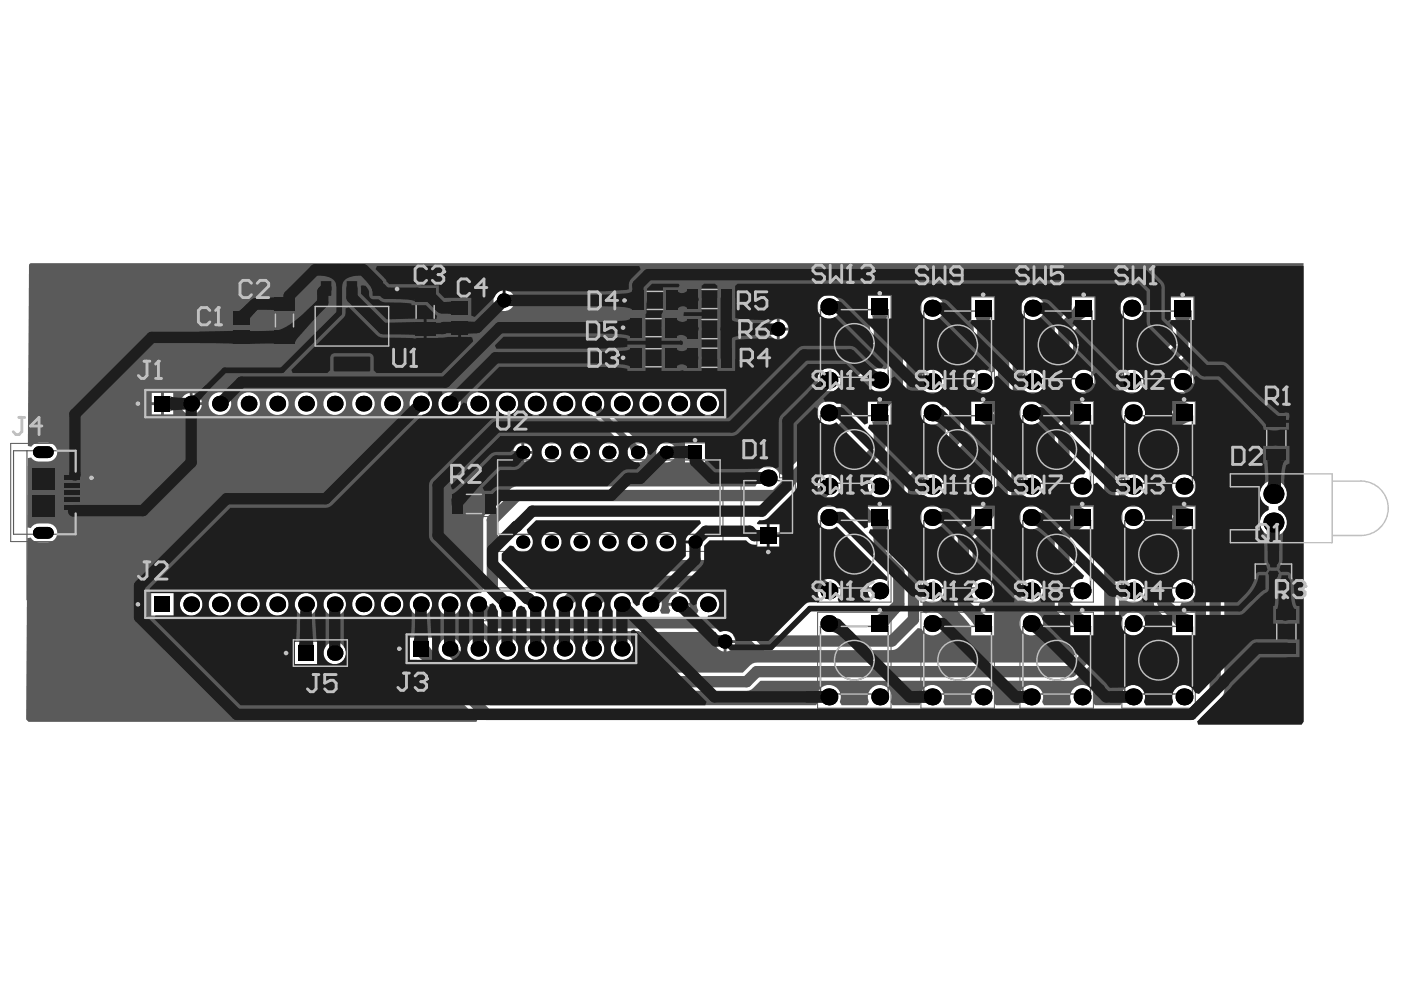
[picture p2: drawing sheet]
<svg xmlns="http://www.w3.org/2000/svg" width="297mm" height="210mm" viewBox="0 0 297 210" stroke-linecap="round" stroke-linejoin="round" font-family="sans-serif">
<g fill="none" stroke="#5a5a5a" stroke-width=".21">
<path d="M66.2 59h16.8v20.3h-16.8zM48.8 65.4h4.7v8.1h-4.7zM57.5 62.4h5.6v11.1h-5.6zM87.4 60.6h5.5v11.1h-5.5zM95.1 63.3h4.7v8.1h-4.7zM133.1 66.8h10.9v5.3h-10.9zM133.1 73.2h10.9v5.3h-10.9zM133.4 61h10.9v5.4h-10.9zM145.1 73.2h10.6v5.3h-10.6zM145.1 60.7h10.6v5.4h-10.6zM145.1 67.1h10.6v5.3h-10.6zM173.3 62.6h15.6v20.4h-15.6z"/>
<path d="M195.3 63h15.5v20.3h-15.5zM216.6 63h15.5v20.3h-15.5zM237.6 63h15.5v20.3h-15.5zM2.3 94h15.3v20.8h-15.3zM30.2 82.1h124.1v7h-124.1zM104.9 93.9h48.4v23h-48.4zM173.3 85.1h15.6v20.4h-15.6zM195.3 85.1h15.5v20.4h-15.5zM216.3 85.1h15.5v20.4h-15.5zM237.9 85.1h15.5v20.4h-15.5zM267.9 87.6h5.4v10.6h-5.4zM95.2 104.2h10.6v5.3h-10.6z"/>
<path d="M157.1 101.3h3.4v-2.3h4.8v2.3h3.3v12.3h-3.3v2.4h-4.8v-2.4h-3.4zM173.3 107.3h15.6v20.4h-15.6zM195.3 107.3h15.5v20.4h-15.5zM216.3 107.3h15.5v20.4h-15.5zM237.9 107.3h15.5v20.4h-15.5zM265.9 116.7h8.2v8.9h-8.2zM30.2 124.6h124.1v7h-124.1zM61.6 135.1h12.6v6.8h-12.6zM85.6 133.9h49.9v7.3h-49.9zM173.3 129.8h15.6v20.4h-15.6zM195.3 129.8h15.5v20.4h-15.5zM216.3 129.8h15.5v20.4h-15.5z"/>
<path d="M237.9 129.8h15.5v20.4h-15.5zM270.1 128.6h5.3v10.6h-5.3z"/>
</g>
<g fill="none" stroke="#5a5a5a" stroke-width=".3">
<path d="M49.5 66.8h3.4v5.3h-3.4zM58.4 64.1h3.8v7.7h-3.8zM66.8 65h15.6v8.4h-15.6zM88.2 62.3h3.9v7.7h-3.9zM95.7 64.7h3.5v5.3h-3.5zM134.7 67.6h7.7v3.8h-7.7zM134.7 73.9h7.7v3.9h-7.7zM135 61.8h7.7v3.8h-7.7zM146.6 61.4h7.7v4h-7.7zM146.6 67.7h7.7v4.1h-7.7zM146.6 73.8h7.7v4.1h-7.7zM174 65.7h14.3v14.3h-14.3z"/>
<path d="M195.9 66h14.3v14.3h-14.3zM217.2 66h14.3v14.3h-14.3zM238.2 66h14.3v14.3h-14.3zM105.5 97.5h47.2v15.8h-47.2zM174 88.1h14.3v14.4h-14.3zM195.9 88.1h14.3v14.4h-14.3zM216.9 88.1h14.3v14.4h-14.3zM238.5 88.1h14.3v14.4h-14.3zM268.6 89h4v7.7h-4zM96.7 104.8h7.6v4.1h-7.6zM157.7 101.9h10.3v11.1h-10.3zM174 110.3h14.3v14.4h-14.3z"/>
<path d="M195.9 110.3h14.3v14.4h-14.3zM216.9 110.3h14.3v14.4h-14.3zM238.5 110.3h14.3v14.4h-14.3zM266.5 119.6h7v3.1h-7zM62.2 135.7h11.4v5.6h-11.4zM174 132.8h14.3v14.3h-14.3zM195.9 132.8h14.3v14.3h-14.3zM216.9 132.8h14.3v14.3h-14.3zM238.5 132.8h14.3v14.3h-14.3zM270.7 130.1h4.1v7.6h-4.1z"/>
</g>
<path d="M2.9 95.6h13.1v17.7h-13.1zM5.7 95.6v31.6M30.8 82.7h122.9v5.8h-122.9zM30.8 125.2h122.9v5.8h-122.9zM86.2 134.5h48.7v6.1h-48.7z" fill="none" stroke="#5a5a5a" stroke-width=".24"/>
<path d="M6.7 116.6h1.6v.8l-.3 .3h-.5l-.3-.3v-.8M7 119.3l-.3-.3v-.5l.3-.3h1l.3 .3v.5l-.3 .3M7.5 119.8v.8l-.3 .3h-.2l-.3-.3v-.8h1.6" fill="none" stroke="#5a5a5a" stroke-width=".33"/>
<circle cx="7.5" cy="119.8" r=".17" fill="#5a5a5a"/>
<path d="M7.5 119.8v.8l.3 .3h.2l.3-.3v-.8M6.2 126.7v.3l.2 .2h1.4v-.7l-.3-.3h-.5l-.3 .3v.7M6.7 124.1v-1.1h1.6v1.1M7.2 127.8v1h.3l.3-.2v-.6l-.3-.2h-.5l-.3 .2v.6M7.5 123v.5M7.8 125.7v-.8l-.3-.3h-.5l-.3 .3v.8h1.6" fill="none" stroke="#5a5a5a" stroke-width=".33"/>
<g fill="none" stroke="#5a5a5a" stroke-width=".48">
<circle cx="84.2" cy="61.3" r=".24"/>
<circle cx="132.1" cy="69.5" r=".24"/>
<circle cx="132.1" cy="75.9" r=".24"/>
<circle cx="132.4" cy="63.7" r=".24"/>
<circle cx="29.2" cy="85.6" r=".24"/>
<circle cx="147.4" cy="93.3" r=".24"/>
<circle cx="19.4" cy="101.3" r=".24"/>
<circle cx="162.9" cy="117" r=".24"/>
<circle cx="29.2" cy="128.1" r=".24"/>
<circle cx="60.6" cy="138.5" r=".24"/>
<circle cx="84.6" cy="137.5" r=".24"/>
<circle cx="272.2" cy="126.6" r=".24"/>
</g>
<g fill="none" stroke="#5a5a5a" stroke-width=".3">
<circle cx="181.1" cy="72.8" r="4.2"/>
<circle cx="203" cy="73.1" r="4.2"/>
<circle cx="224.3" cy="73.1" r="4.2"/>
<circle cx="245.3" cy="73.1" r="4.2"/>
<circle cx="181.1" cy="95.3" r="4.2"/>
<circle cx="203" cy="95.3" r="4.2"/>
<circle cx="224" cy="95.3" r="4.2"/>
<circle cx="245.6" cy="95.3" r="4.2"/>
<circle cx="181.1" cy="117.5" r="4.2"/>
<circle cx="203" cy="117.5" r="4.2"/>
<circle cx="224" cy="117.5" r="4.2"/>
<circle cx="245.6" cy="117.5" r="4.2"/>
<circle cx="181.1" cy="140" r="4.2"/>
<circle cx="203" cy="140" r="4.2"/>
<circle cx="224" cy="140" r="4.2"/>
<circle cx="245.6" cy="140" r="4.2"/>
</g>
<g fill="#5a5a5a">
<path d="M244.8 83l1.7-1.7a21.1 21.1 0 0 0 5 4l1.3 .4-3.6 3.6h.3a1.24 1.24 0 0 0-.4-1.6l-2.1-2.4z"/>
<path d="M227.6 86.5l2.8 2.8-.6 .1-.7 .4-2.7 2.4-1.7-1.7a12.6 12.6 0 0 0 2.9-3.4z"/>
<path d="M249.2 85.7l3.6 3.6a8 8 0 0 0-4.7 2.9l-.7 .6-1.7-1.6a14.8 14.8 0 0 0 3.2-4.2z"/>
<path d="M224.7 106.7l1.7-1.7a12.8 12.8 0 0 0 3.4 2.9h.6l-2.8 2.8 .1-.3-.5-1z"/>
<path d="M224.7 129.2l1.7-1.7a12.8 12.8 0 0 0 3.4 2.9h.6l-2.8 2.8 .1-.3-.5-1z"/>
<path d="M206.6 67.1h3.6l-.2 .2-.2 .9-.2 3h-2.4l-.1-3-.2-.9z"/>
<path d="M207.2 89.3l3-3a1.91 1.91 0 0 0 .8 1.9l2.3 2.5-1.7 1.7a12.4 12.4 0 0 0-3.7-3.1z"/>
<path d="M183.8 79.4l1.6-.2v2.8l-1.6-.2z"/>
<path d="M207.2 107.9a1.92 1.92 0 0 0 1.9-.8l2.5-2.3 1.7 1.7a12.4 12.4 0 0 0-3.1 3.8v.6z"/>
<path d="M224.7 84.5l1.7-1.7a12.8 12.8 0 0 0 3.4 2.9l.6 .1-2.8 2.7 .1-.3-.5-1z"/>
<path d="M184.7 111.5h3.6l-.2 .2-.2 1.2-.2 4.3h-2.4l-.3-5.2z"/>
<path d="M206.6 80.9l1.8 1.8-2.6 2.5-1.7-1.7z"/>
<path d="M139 125.2h4.4l.1 .7a2.22 2.22 0 0 0-1.8 1.9h4.6a2.24 2.24 0 0 0-1.8-1.9l.1-.7h4.5l.1 .7a2.38 2.38 0 0 0-1.1 3.5l-.4 .7h-1.5l-.3-.7 .4-1h-4.6l.4 1-.3 .7h-1.5l-.4-.7a2.37 2.37 0 0 0-1.1-3.5z"/>
<path d="M185.3 130.4a1.92 1.92 0 0 0 1.9-.8l2.5-2.3 1.7 1.7a12.4 12.4 0 0 0-3.1 3.8v.6z"/>
<path d="M125.6 87.2l1.8-1.5a4.8 4.8 0 0 0 2 3.2l-1 .7-2.3-2.1z"/>
<path d="M206.8 85.8a1.06 1.06 0 0 0 1.2-.2l1.7-1.2 2.2-2.1 1.7 1.7a14.6 14.6 0 0 0-3.4 4.3l-.1 .6 .1 .3z"/>
<path d="M206.6 108.3l3.2 3.2a1.25 1.25 0 0 0-1.5 .4l-3.2 2.8-1.7-1.7a14.5 14.5 0 0 0 3.3-3.9z"/>
<path d="M184.7 66.8h3.6l-.2 .3-.2 1.2-.2 4.2h-2.4l-.3-5.2z"/>
<path d="M248.9 67.1h3.6l-.2 .3-.2 1.3-.2 4.6h-2.4l-.3-5.6z"/>
<path d="M250.7 82.7l1.8-1.8 2.6 2.6-1.7 1.7z"/>
<path d="M245.7 106.1l1.7-1.7a14.8 14.8 0 0 0 4.1 3.2l1.3 .3-3.6 3.6 .5-.2a2.53 2.53 0 0 0-.8-1.7z"/>
<path d="M249.2 107.9l3.6 3.6a8 8 0 0 0-4.7 2.9l-.7 .6-1.7-1.7a14.8 14.8 0 0 0 3.2-4.1z"/>
<path d="M203.4 128.9l1.7-1.7a12.3 12.3 0 0 0 4 3.2h.7l-3.1 3.2a.96 .96 0 0 0-.2-1.1 17.3 17.3 0 0 0-3.1-3.6z"/>
<path d="M173.9 103.1l1.8 1.8-2.6 2.5-1.7-1.7z"/>
<path d="M227.9 64l3.2 3.1a1.25 1.25 0 0 0-1.5 .5l-3.2 2.8-1.7-1.7a14.5 14.5 0 0 0 3.3-4z"/>
<path d="M132 93.2l1.1-.7 2.2 2-1.5 1.3a4.2 4.2 0 0 0-1.8-2.6z"/>
<path d="M245.7 128.6l1.7-1.7a14.8 14.8 0 0 0 4.1 3.2l1.3 .3-3.6 3.6 .5-.2a2.53 2.53 0 0 0-.8-1.8z"/>
<path d="M229.7 82.7l1.8-1.8 2.6 2.6-1.7 1.7z"/>
<path d="M184.7 89.3h3.6l-.2 .2-.2 1.2-.2 4.1h-2.4l-.3-5z"/>
<path d="M87.7 138.9l-.1 .3 3.3-3.3-.2 .1a1.76 1.76 0 0 0 .7 1.6l4.6 5-1.7 1.7-5.6-5.1-.5-.2z"/>
<path d="M103.5 125.9l1.7-1.7 2.4 2.3-1.8 1.7z"/>
<path d="M172.6 124.1l1.7-1.7 .9 .8 .7 .3-1.9 2.2z"/>
<path d="M227.6 108.7l2.8 2.8h-.6l-.7 .5-2.7 2.4-1.7-1.7a12.6 12.6 0 0 0 2.9-3.4z"/>
<path d="M6.1 56.1l.4-.3h269.9v97.2h-21.7l-.3-.7 4.6-4.5 .3-.4 .3-1v-58.6l-.3-1-.3-.4-5.8-5.8a2.52 2.52 0 0 0-2.3-2.2 2.52 2.52 0 0 0-2.6 1.9l-.7-.1v-1l4.5-4.5 .5-.9 .2-5.1 .1-.8h.3v-5.1h-5v5.1h.3l.3 4.6-4.5 4.5-.5 .9-.1 4.2 .3 1 3.9 4.3-2.7 3.2-.5 .9-.1 13.7a2.03 2.03 0 0 0 .8 1.6l2.5 2.7-2.7 3.3-.5 .9-.1 14a2.03 2.03 0 0 0 .8 1.6l3.1 3.5v1.9h5.1v-5a4.2 4.2 0 0 1-3.4-1.3l.4-.7 .1 .1a2.53 2.53 0 0 0 2.7-3.4 2.53 2.53 0 0 0-4.2-.9l-.7-.2v-8.3a9.5 9.5 0 0 1 4.1-2.7l1-.1v-5a3.8 3.8 0 0 1-2.8-.9l.2-.7h.4a2.53 2.53 0 0 0 1.9-3.7 2.53 2.53 0 0 0-4.1-.5l-.7-.3v-8.3a9.5 9.5 0 0 1 4.1-2.7l1-.1v-2.6l.6-.3 1.5 1.5v57l-1.5 1.5-.8-.2a2.52 2.52 0 0 0-3.3-1.5 2.52 2.52 0 0 0-1.4 3.4l-.4 .7h-5.3l-.4-.8a2.53 2.53 0 0 0-2.4-3.5 2.53 2.53 0 0 0-2.2 3.6l-.5 .7h-5.4l-.3-.8a2.53 2.53 0 0 0-2.4-3.5 2.53 2.53 0 0 0-2.3 3.6l-.4 .7h-5.3l-.4-.8a2.53 2.53 0 0 0-2.4-3.5 2.53 2.53 0 0 0-2.2 3.6l-.5 .7h-4.8l-.3-.8a2.53 2.53 0 0 0-2.4-3.5 2.53 2.53 0 0 0-2.3 3.6l-.4 .7h-5.3l-.4-.8a2.53 2.53 0 0 0-2.4-3.5 2.53 2.53 0 0 0-2.2 3.6l-.5 .7h-5.7l-.3-.8a2.53 2.53 0 0 0-2.4-3.5 2.53 2.53 0 0 0-2.3 3.6l-.4 .7h-5.4l-.3-.8a2.53 2.53 0 0 0-2.4-3.5 2.53 2.53 0 0 0-2.3 3.6l-.4 .7h-69l-2.5-2.4 .4-.7 56.4 .1 1-.3 1.9-1.9h65.9l.9-.2 .4-.3 8.3-8.2a2.81 2.81 0 0 0 .6-2l.9 .1 .5 .5a2.53 2.53 0 0 0 3.6-.5 2.53 2.53 0 0 0-.5-3.5 2.53 2.53 0 0 0-3.6 .5l-1 .1v-4.1l1 .1 .5 .5a2.53 2.53 0 0 0 3.6-.5 2.53 2.53 0 0 0-.5-3.5 2.53 2.53 0 0 0-3.6 .4l-1 .1v-12.7l1 .2 .5 .4a2.53 2.53 0 0 0 3.6-.4 2.53 2.53 0 0 0-.5-3.6 2.53 2.53 0 0 0-3.6 .5l-1 .1v-3.8l1 .1 .5 .5a2.53 2.53 0 0 0 3.6-.5 2.53 2.53 0 0 0-.5-3.5 2.53 2.53 0 0 0-3.6 .4l-1 .2v-12.7l1 .1 .5 .4a2.54 2.54 0 0 0 3.7-.6 2.54 2.54 0 0 0-1-3.6 2.54 2.54 0 0 0-3.5 1.2l-.7-.4-.5-1-4.5-4.5a2.54 2.54 0 0 0-4-1.7l-.7-.3v-8.3l2-1.8a1.55 1.55 0 0 1 1.6-.6h1.1v-5.1h-5l-.1 1.9-.5 .8-2.4 2.6-.5 .9-.1 14.7a1.97 1.97 0 0 0 .7 1.4l2.2 2.4-2.3 2.5-.5 .9-.1 14.9a1.97 1.97 0 0 0 .7 1.5l2.2 2.4-2.3 2.5-.5 .9-.1 15.2a1.97 1.97 0 0 0 .7 1.5l2 2.2 .6 .9v1.8h4.1l.3 .7-5 5.1h-65.9l-.9 .2-2 1.9h-54.4l-2-2 .3-.7h.3a2.37 2.37 0 0 0 2.1-2.5 2.37 2.37 0 0 0-2.4-2.2 2.37 2.37 0 0 0-2.3 2.3l-.8 .3-.6-.6a2.37 2.37 0 0 0-2.4-2 2.37 2.37 0 0 0-2.3 2.1l-.7 .2-.7-.8v-1.5h-4.7v4.7h1.4l4.2 3.6 8.8 8.8-.3 .7h-95l-.5-.5 .3-38.4 .7-.1a1.99 1.99 0 0 0 1.7 1 3.6 3.6 0 0 0 3.4-.6 1.99 1.99 0 0 0 .4-2.2 1.99 1.99 0 0 0-1.9-1.2 3.6 3.6 0 0 0-3.3 .6l-.3 .4-.7-.2 .1-14.6 .7-.2a1.92 1.92 0 0 0 1.6 .9 3.6 3.6 0 0 0 3.4-.6 1.99 1.99 0 0 0 .4-2.2 1.99 1.99 0 0 0-1.9-1.2 3.6 3.6 0 0 0-3.3 .6l-.2 .2-.7-.2zM104.6 63.7a2.26 2.26 0 0 0 4.5 0 2.26 2.26 0 0 0-4.5 0zM173.2 65a2.55 2.55 0 0 0 5.1 0 2.55 2.55 0 0 0-5.1 0zM237.4 65.3a2.55 2.55 0 0 0 5.1 0 2.55 2.55 0 0 0-5.1 0zM216.4 65.3a2.55 2.55 0 0 0 5.1 0 2.55 2.55 0 0 0-5.1 0zM195.1 65.3a2.55 2.55 0 0 0 5.1 0 2.55 2.55 0 0 0-5.1 0zM165.3 67.7v1.8h1.8a2.13 2.13 0 0 0-1.8-1.8zM163.3 68.5l-.4 1h1.8v-1.8l-1 .4zM165.3 70.1v1.8a2.13 2.13 0 0 0 1.8-1.8zM162.9 70.1a2.13 2.13 0 0 0 1.8 1.8v-1.8zM103 108.9l-.5 .9-.1 .5 .1 14.9-.5 .5a2.42 2.42 0 0 0-3 1.9 2.42 2.42 0 0 0 2 2.9l3 2.9 .4 .3 .9 .3h46.5l.3 .7-.5 1h4.3l-.5-1 .3-.7h1.7l3.3 3.3 .9 .5h.5h27.5l.9-.5 4.1-4.1 .8 .2a2.52 2.52 0 0 0 3.5 1 2.52 2.52 0 0 0 .9-3.5 2.52 2.52 0 0 0-3.5-.8l-.7-.4v-1.9l.7-.4 .4 .2a2.53 2.53 0 0 0 3.5-2.5 2.53 2.53 0 0 0-3.9-2l-.7-.4v-10.5l.7-.3 .4 .2a2.53 2.53 0 0 0 3.5-2.6 2.53 2.53 0 0 0-3.9-1.9l-.7-.4v-1.6l.7-.4 .4 .2a2.53 2.53 0 0 0 3.3-1.4 2.53 2.53 0 0 0-1.5-3.3l-.2-.8 5.8-5.7 .3-1v-5.5l.9-.9 .6 .3v2.9h1.8l2.8 2.4v8.2l-.7 .4a2.52 2.52 0 0 0-3.8 1.5 2.52 2.52 0 0 0 2.7 3.1l.3 .7-1.1 .8-2 .1-.1 1.9-.5 .8-2.4 2.6-.5 .9-.1 14.6a1.95 1.95 0 0 0 .7 1.5l1.3 1.3 1.5 2 .1 1.9h5v-5a3.1 3.1 0 0 1-3.4-1.3l.3-.7 .3 .1a2.53 2.53 0 0 0 2.8-3.2 2.53 2.53 0 0 0-4-1.3l-.7-.4v-8.2l2-1.8a1.55 1.55 0 0 1 1.6-.7h1.1l.1-1.9 2.7-3.1a2.04 2.04 0 0 0 .7-1.5l-.1-14.6a5.9 5.9 0 0 0-1.8-2.2l-1-1.3 2.6-3 .5-.9 .1-8.1-.2-1-.4-.4-3.7-3.8 .2-2.5h.3v-5.1h-5v5.1h.4l.2 3a2.07 2.07 0 0 0 .6 1.7l3.7 3.8v2.3l-.7 .3-.1-.1a2.53 2.53 0 0 0-4.1 1.7l-4.8 4.9-.5 .8h-.8a2.52 2.52 0 0 0-3.7-.7 2.52 2.52 0 0 0-.1 3.8 2.52 2.52 0 0 0 3.8-.5l.7 .2v3.3l-8.2 8-.5 .9-.1 17.5-.6 .2-2.6-2.6 .2-3.9v-.3h.3v-5h-4.4l-1.2-1.2v-2.2l.7-.1 .1 .4a2.53 2.53 0 0 0 3.9 1 2.53 2.53 0 0 0-.2-4.1 2.53 2.53 0 0 0-3.8 1.5l-.7-.1v-1.7l4.5-4.5 .5-.9 .2-4.5 .1-.8h.3l.1-3.5 2.5-2.6 .3-.4 .3-1-.1-6.7-.5-.9-3.1-3.2 .2-3.8v-.3h.3v-5.1h-5v5.1h.3l.3 4.5a2.16 2.16 0 0 0 .6 1.8l3.1 3.2v.8l-.8 .4a3.2 3.2 0 0 0-2.7 .3l-1.5 .1-.9 .5-4.3 4.4-.3 .4-.3 .8-.8 .4a2.52 2.52 0 0 0-3.4 1.8 2.52 2.52 0 0 0 2.4 3l.3 .8-10 9.9-.8-.3a2.53 2.53 0 0 0-3.3-1.4 2.53 2.53 0 0 0-1.3 3.4l-.4 .7h-50.6l-.5 .1-.9 .5zM173.2 80.6a2.55 2.55 0 0 0 5.1 0 2.55 2.55 0 0 0-5.1 0zM237.4 80.9a2.55 2.55 0 0 0 5.1 0 2.55 2.55 0 0 0-5.1 0zM216.4 80.9a2.55 2.55 0 0 0 5.1 0 2.55 2.55 0 0 0-5.1 0zM195.1 80.9a2.55 2.55 0 0 0 5.1 0 2.55 2.55 0 0 0-5.1 0zM40.8 83.3v2h2a2.29 2.29 0 0 0-2-2zM38.7 84.2l-.4 1.1h1.9v-2l-1.1 .5zM34.8 83.3v2h1.9v-2zM32.2 83.3v2h1.9v-2zM40.8 85.9v2a2.29 2.29 0 0 0 2-2zM38.3 85.9a2.29 2.29 0 0 0 1.9 2v-2zM34.8 85.9v2h1.9v-2zM32.2 85.9v2h1.9v-2zM147.7 85.6a2.4 2.4 0 0 0 4.8 0 2.4 2.4 0 0 0-4.8 0zM141.6 85.6a2.4 2.4 0 0 0 4.8 0 2.4 2.4 0 0 0-4.8 0zM135.5 85.6a2.4 2.4 0 0 0 4.8 0 2.4 2.4 0 0 0-4.8 0zM129.4 85.6a2.4 2.4 0 0 0 4.8 0 2.4 2.4 0 0 0-4.8 0zM117.3 85.6a2.4 2.4 0 0 0 4.8 0 2.4 2.4 0 0 0-4.8 0zM111.2 85.6a2.4 2.4 0 0 0 4.8 0 2.4 2.4 0 0 0-4.8 0zM105.1 85.6a2.4 2.4 0 0 0 4.8 0 2.4 2.4 0 0 0-4.8 0zM99 85.6a2.4 2.4 0 0 0 4.8 0 2.4 2.4 0 0 0-4.8 0zM92.9 85.6a2.4 2.4 0 0 0 4.8 0 2.4 2.4 0 0 0-4.8 0zM86.8 85.6a2.4 2.4 0 0 0 4.8 0 2.4 2.4 0 0 0-4.8 0zM80.7 85.6a2.4 2.4 0 0 0 4.8 0 2.4 2.4 0 0 0-4.8 0zM74.6 85.6a2.45 2.45 0 0 0 4.9 0 2.45 2.45 0 0 0-4.9 0zM68.6 85.6a2.4 2.4 0 0 0 4.8 0 2.4 2.4 0 0 0-4.8 0zM62.5 85.6a2.4 2.4 0 0 0 4.8 0 2.4 2.4 0 0 0-4.8 0zM56.4 85.6a2.4 2.4 0 0 0 4.8 0 2.4 2.4 0 0 0-4.8 0zM50.3 85.6a2.4 2.4 0 0 0 4.8 0 2.4 2.4 0 0 0-4.8 0zM44.2 85.6a2.4 2.4 0 0 0 4.8 0 2.4 2.4 0 0 0-4.8 0zM216.1 87.5a2.55 2.55 0 0 0 5.1 0 2.55 2.55 0 0 0-5.1 0zM111.1 93.9v1.7h1.7a2 2 0 0 0-1.7-1.7zM109.2 94.7l-.4 .9h1.7v-1.7l-.9 .4zM111.1 96.2v1.7a2 2 0 0 0 1.7-1.7zM108.8 96.2a2 2 0 0 0 1.7 1.7v-1.7zM145.2 93.8v4.2h4.3v-4.2zM139.1 95.9a2.15 2.15 0 0 0 4.3 0 2.15 2.15 0 0 0-4.3 0zM123.8 84.1a2.48 2.48 0 0 0 1.8 4l1.8 1.5 5.2 5.3a1.52 1.52 0 0 1 .5 1.3 2.13 2.13 0 0 0 3.5 1.3 2.13 2.13 0 0 0-1-3.7 47.9 47.9 0 0 1-6.9-6.8 2.12 2.12 0 0 1-.6-1.7 2.41 2.41 0 0 0-1.7-2 2.41 2.41 0 0 0-2.6 .8zM127 95.9a2.14 2.14 0 0 0 4.2 0 2.14 2.14 0 0 0-4.2 0zM120.9 95.9a2.14 2.14 0 0 0 4.2 0 2.14 2.14 0 0 0-4.2 0zM114.8 95.9a2.15 2.15 0 0 0 4.3 0 2.15 2.15 0 0 0-4.3 0zM216.1 103.1a2.55 2.55 0 0 0 5.1 0 2.55 2.55 0 0 0-5.1 0zM216.1 109.7a2.55 2.55 0 0 0 5.1 0 2.55 2.55 0 0 0-5.1 0zM267.7 103a2.86 2.86 0 0 0 1.3 4.4v.7a2.87 2.87 0 0 0-1.3 4.4 2.87 2.87 0 0 0 4.6 0 2.87 2.87 0 0 0-1.3-4.4v-.7a2.87 2.87 0 0 0 1.3-4.4 2.87 2.87 0 0 0-4.6 0zM216.1 125.3a2.55 2.55 0 0 0 5.1 0 2.55 2.55 0 0 0-5.1 0zM92.9 128.1a2.4 2.4 0 0 0 4.8 0 2.4 2.4 0 0 0-4.8 0zM86.8 128.1a2.4 2.4 0 0 0 4.8 0 2.4 2.4 0 0 0-4.8 0zM80.7 128.1a2.4 2.4 0 0 0 4.8 0 2.4 2.4 0 0 0-4.8 0zM74.6 128.1a2.45 2.45 0 0 0 4.9 0 2.45 2.45 0 0 0-4.9 0zM68.6 128.1a2.4 2.4 0 0 0 4.8 0 2.4 2.4 0 0 0-4.8 0zM62.5 128.1a2.4 2.4 0 0 0 4.8 0 2.4 2.4 0 0 0-4.8 0zM56.4 128.1a2.4 2.4 0 0 0 4.8 0 2.4 2.4 0 0 0-4.8 0zM50.3 128.1a2.4 2.4 0 0 0 4.8 0 2.4 2.4 0 0 0-4.8 0zM44.2 128.1a2.4 2.4 0 0 0 4.8 0 2.4 2.4 0 0 0-4.8 0zM38.1 128.1a2.4 2.4 0 0 0 4.8 0 2.4 2.4 0 0 0-4.8 0zM32.1 125.7v4.8h4.7v-4.8zM216.1 132.2a2.55 2.55 0 0 0 5.1 0 2.55 2.55 0 0 0-5.1 0zM154 136.3v1.9a2.13 2.13 0 0 0 1.9-1.9zM151.6 136.3a2.13 2.13 0 0 0 1.8 1.9v-1.9zM129.5 137.6a2.38 2.38 0 0 0 4.7 0 2.38 2.38 0 0 0-4.7 0zM123.4 137.6a2.38 2.38 0 0 0 4.7 0 2.38 2.38 0 0 0-4.7 0zM117.3 137.6a2.4 2.4 0 0 0 4.8 0 2.4 2.4 0 0 0-4.8 0zM111.2 137.6a2.4 2.4 0 0 0 4.8 0 2.4 2.4 0 0 0-4.8 0zM105.1 137.6a2.4 2.4 0 0 0 4.8 0 2.4 2.4 0 0 0-4.8 0zM68.6 138.5a2.38 2.38 0 0 0 4.7 0 2.38 2.38 0 0 0-4.7 0zM62.5 136.1v4.7h4.7v-4.7z"/>
</g>
<path d="M186.5 65v7.5l3.8 3.8v6.2l-3.2 3.2v1.2l-.6 .6v7.3l-5.1 5.1v6.9l2.8 2.8h2.2l.1 .1v7.5l4.1 4v7l-4.1 4M208.4 65.3v5.9l4.4 4.4v7.6l-4.4 4.3 4.1 4.1v14.1l-8.2 8.2v14.1l4.1 4.2M229.7 65.3l-4.1 4.2v14.2l4.3 4.3M250.7 65.3v8l-5.1 5.1v3.7l5.4 5.4-4.4 4.5v13.2l4.4 4.5-4.4 4.5v13.5l4.4 4.5M186.5 80.6h-2.7l-4.3 4.3v5.1l-15.1 15.1h-54.8l-5.2 5.2v14.7l3.1 3.1M208.4 80.9l-6 6v6.3l-8.7 8.6v29.5l-4.6 4.6h-27l-3.9-3.8h-52.9l-3.9-4M229.4 87.5l-3.8 3.9v14.4l3.8 3.9-3.8 3.9v14.7l3.8 3.9M229.7 80.9l5.6 5.6v47.7l-8.2 8.2h-66.7l-2.1 2.1h-56l-7-7M250.7 80.9l6.9 6.9v58.6l-5 5.1h-149.4l-14-14M175.7 103.1l-7.1 7.2v4.3l-5.3 5.3h-35.4l-8.2 8.2M119.7 137.5h.1M175.7 125.3h-.3l-2-2h-42.8l-4.9 4.8" fill="none" stroke="#5a5a5a" stroke-width="2.4"/>
<path d="M125.7 85.6v.5l9.5 9.4v.4" fill="none" stroke="#5a5a5a" stroke-width="1.2"/>
<g fill="#000">
<circle cx="106.9" cy="63.7" r="1.52"/>
<circle cx="165" cy="69.8" r="1.52"/>
<circle cx="175.7" cy="65" r="1.8"/>
<circle cx="197.6" cy="65.3" r="1.8"/>
<circle cx="219" cy="65.3" r="1.8"/>
<circle cx="239.9" cy="65.3" r="1.8"/>
<circle cx="40.5" cy="85.6" r="1.67"/>
<circle cx="46.6" cy="85.6" r="1.67"/>
<circle cx="52.7" cy="85.6" r="1.67"/>
<circle cx="58.8" cy="85.6" r="1.67"/>
<circle cx="64.9" cy="85.6" r="1.67"/>
<circle cx="71" cy="85.6" r="1.67"/>
<circle cx="77.1" cy="85.6" r="1.67"/>
<circle cx="83.1" cy="85.6" r="1.67"/>
<circle cx="89.2" cy="85.6" r="1.67"/>
<circle cx="95.3" cy="85.6" r="1.67"/>
<circle cx="101.4" cy="85.6" r="1.67"/>
<circle cx="107.5" cy="85.6" r="1.67"/>
<circle cx="110.8" cy="95.9" r="1.4"/>
<circle cx="113.6" cy="85.6" r="1.67"/>
<circle cx="116.9" cy="95.9" r="1.4"/>
<circle cx="119.7" cy="85.6" r="1.67"/>
<circle cx="123" cy="95.9" r="1.4"/>
<circle cx="125.7" cy="85.6" r="1.67"/>
<circle cx="129.1" cy="95.9" r="1.4"/>
<circle cx="131.8" cy="85.6" r="1.67"/>
<circle cx="135.2" cy="95.9" r="1.4"/>
<circle cx="137.9" cy="85.6" r="1.67"/>
<circle cx="141.3" cy="95.9" r="1.4"/>
<circle cx="144" cy="85.6" r="1.67"/>
<circle cx="150.1" cy="85.6" r="1.67"/>
<circle cx="175.7" cy="80.6" r="1.8"/>
<circle cx="175.7" cy="87.5" r="1.8"/>
<circle cx="186.5" cy="80.6" r="1.8"/>
<circle cx="197.6" cy="80.9" r="1.8"/>
<circle cx="197.6" cy="87.5" r="1.8"/>
<circle cx="208.4" cy="80.9" r="1.8"/>
<circle cx="218.6" cy="87.5" r="1.8"/>
<circle cx="219" cy="80.9" r="1.8"/>
<circle cx="229.7" cy="80.9" r="1.8"/>
<circle cx="239.9" cy="80.9" r="1.8"/>
<circle cx="240.3" cy="87.5" r="1.8"/>
<circle cx="250.7" cy="80.9" r="1.8"/>
<circle cx="110.8" cy="114.9" r="1.4"/>
<circle cx="116.9" cy="114.9" r="1.4"/>
<circle cx="123" cy="114.9" r="1.4"/>
<circle cx="129.1" cy="114.9" r="1.4"/>
<circle cx="135.2" cy="114.9" r="1.4"/>
<circle cx="141.3" cy="114.9" r="1.4"/>
<circle cx="147.4" cy="114.9" r="1.4"/>
<circle cx="162.9" cy="101.4" r="1.8"/>
<circle cx="175.7" cy="109.7" r="1.8"/>
<circle cx="175.7" cy="103.1" r="1.8"/>
<circle cx="186.5" cy="103.1" r="1.8"/>
<circle cx="197.6" cy="109.7" r="1.8"/>
<circle cx="197.6" cy="103.1" r="1.8"/>
<circle cx="208.4" cy="103.1" r="1.8"/>
<circle cx="218.6" cy="103.1" r="1.8"/>
<circle cx="218.6" cy="109.7" r="1.8"/>
<circle cx="229.4" cy="103.1" r="1.8"/>
<circle cx="240.3" cy="109.7" r="1.8"/>
<circle cx="240.3" cy="103.1" r="1.8"/>
<circle cx="251" cy="103.1" r="1.8"/>
<circle cx="270" cy="110.8" r="2.13"/>
<circle cx="270" cy="104.7" r="2.13"/>
<circle cx="40.5" cy="128.1" r="1.67"/>
<circle cx="46.6" cy="128.1" r="1.67"/>
<circle cx="52.7" cy="128.1" r="1.67"/>
<circle cx="58.8" cy="128.1" r="1.67"/>
<circle cx="64.9" cy="128.1" r="1.67"/>
<circle cx="71" cy="138.5" r="1.64"/>
<circle cx="71" cy="128.1" r="1.67"/>
<circle cx="77.1" cy="128.1" r="1.67"/>
<circle cx="83.1" cy="128.1" r="1.67"/>
<circle cx="89.2" cy="128.1" r="1.67"/>
<circle cx="95.3" cy="128.1" r="1.67"/>
<circle cx="95.3" cy="137.5" r="1.64"/>
<circle cx="101.4" cy="128.1" r="1.67"/>
<circle cx="101.4" cy="137.5" r="1.64"/>
<circle cx="107.5" cy="128.1" r="1.67"/>
<circle cx="107.5" cy="137.5" r="1.64"/>
<circle cx="113.6" cy="128.1" r="1.67"/>
<circle cx="113.6" cy="137.5" r="1.64"/>
<circle cx="119.7" cy="128.1" r="1.67"/>
<circle cx="119.7" cy="137.5" r="1.64"/>
<circle cx="125.7" cy="128.1" r="1.67"/>
<circle cx="125.8" cy="137.5" r="1.64"/>
<circle cx="131.8" cy="128.1" r="1.67"/>
<circle cx="131.9" cy="137.5" r="1.64"/>
<circle cx="137.9" cy="128.1" r="1.67"/>
<circle cx="144" cy="128.1" r="1.67"/>
<circle cx="150.1" cy="128.1" r="1.67"/>
<circle cx="153.7" cy="136" r="1.52"/>
<circle cx="175.7" cy="132.2" r="1.8"/>
<circle cx="175.7" cy="125.3" r="1.8"/>
<circle cx="186.5" cy="125.3" r="1.8"/>
<circle cx="197.6" cy="132.2" r="1.8"/>
<circle cx="197.6" cy="125.3" r="1.8"/>
<circle cx="208.4" cy="125.3" r="1.8"/>
<circle cx="218.6" cy="125.3" r="1.8"/>
<circle cx="218.6" cy="132.2" r="1.8"/>
<circle cx="229.4" cy="125.3" r="1.8"/>
<circle cx="240.3" cy="125.3" r="1.8"/>
<circle cx="240.3" cy="132.2" r="1.8"/>
<circle cx="251" cy="125.3" r="1.8"/>
<circle cx="175.7" cy="147.8" r="1.8"/>
<circle cx="186.5" cy="147.8" r="1.8"/>
<circle cx="197.6" cy="147.8" r="1.8"/>
<circle cx="208.4" cy="147.8" r="1.8"/>
<circle cx="218.6" cy="147.8" r="1.8"/>
<circle cx="229.4" cy="147.8" r="1.8"/>
<circle cx="240.3" cy="147.8" r="1.8"/>
<circle cx="251" cy="147.8" r="1.8"/>
</g>
<g fill="#000">
<path d="M184.7 63.2h3.6v3.6h-3.6z" fill-rule="evenodd"/>
<path d="M206.6 63.6h3.6v3.5h-3.6z" fill-rule="evenodd"/>
<path d="M227.9 63.6h3.6v3.5h-3.6z" fill-rule="evenodd"/>
<path d="M248.9 63.6h3.6v3.5h-3.6z" fill-rule="evenodd"/>
<path d="M32.8 83.9h3.3v3.3h-3.3z" fill-rule="evenodd"/>
<path d="M145.9 94.5h2.9v2.8h-2.9z" fill-rule="evenodd"/>
<path d="M184.7 85.7h3.6v3.6h-3.6z" fill-rule="evenodd"/>
<path d="M206.6 85.7h3.6v3.6h-3.6z" fill-rule="evenodd"/>
<path d="M227.6 85.7h3.6v3.6h-3.6z" fill-rule="evenodd"/>
<path d="M249.2 85.7h3.6v3.6h-3.6z" fill-rule="evenodd"/>
<path d="M161.1 111.8h3.6v3.6h-3.6z" fill-rule="evenodd"/>
<path d="M184.7 107.9h3.6v3.6h-3.6z" fill-rule="evenodd"/>
<path d="M206.6 107.9h3.6v3.6h-3.6z" fill-rule="evenodd"/>
<path d="M227.6 107.9h3.6v3.6h-3.6z" fill-rule="evenodd"/>
<path d="M249.2 107.9h3.6v3.6h-3.6z" fill-rule="evenodd"/>
<path d="M32.8 126.5h3.3v3.3h-3.3z" fill-rule="evenodd"/>
<path d="M63.2 136.8h3.3v3.3h-3.3z" fill-rule="evenodd"/>
<path d="M87.6 135.9h3.3v3.3h-3.3z" fill-rule="evenodd"/>
<path d="M184.7 130.4h3.6v3.6h-3.6z" fill-rule="evenodd"/>
<path d="M206.6 130.4h3.6v3.6h-3.6z" fill-rule="evenodd"/>
<path d="M227.6 130.4h3.6v3.6h-3.6z" fill-rule="evenodd"/>
<path d="M249.2 130.4h3.6v3.6h-3.6z" fill-rule="evenodd"/>
</g>
<path d="M8.2 95.9h1.9M8.2 113h1.9" fill="none" stroke="#000" stroke-width="2.5"/>
<g fill="#1e1e1e">
<path d="M193.5 79.7l3-.2v2.8l-3-.2z"/>
<path d="M269.1 98.5l2.4 .5 .1 4.3-3-.1 .4-1.4z"/>
<path d="M157.9 100.2l3.7-.1v2.5h-3.7z"/>
<path d="M199.4 87.2l3.4 2.5-1.6 1.8-2-1.7-.6-.4-.7-.1z"/>
<path d="M177.5 131.8l3.4 2.3-1.4 2-2-1.7-.7-.3-.7-.1z"/>
<path d="M193.5 101.7h3.1l-.1 2.7-.7-.2-2.3-.1z"/>
<path d="M170.8 146.6l3.7-.1v2.5h-3.7z"/>
<path d="M183.1 76.5l2 1.8 1.2 .5-1.6 2-3.2-2.6z"/>
<path d="M220.4 132.1l3.1 2.8-1.8 1.6-2.9-2.5z"/>
<path d="M142.2 68.4l2.6-.1 .8-.3 .1-.3v4.1l-.3-.5-.6-.2-2.6-.3z"/>
<path d="M88 128.7h2.4l.5 7.2h-3.3l.2-.3a31 31 0 0 0 .2-6.9z"/>
<path d="M268.5 112.3h3l-.2 .9-.1 3.6h-2.4z"/>
<path d="M63.7 129.7h2.4l.4 7.1h-3.3l.2-.3a30.1 30.1 0 0 0 .3-6.8z"/>
<path d="M220.4 109.3l3.4 2.3-1.4 2-2-1.7-.7-.3-.7-.1z"/>
<path d="M79.9 56.4h55.6l.3 .7-1.9 2a2.54 2.54 0 0 0-.6 2.2l-5.1 .5h-20.4l-.6-.2v2.1h-.6v-2.1a2.1 2.1 0 0 0-1.7 1.4l-4.3 4.2-.7-.3v-3.8l-5.7 .1-1.2-1.2v-1.5h-3.6l-.9-.3h-6l-.6-.5-.2-.6-2.1-2z"/>
<path d="M76.6 60.6l.3-.1a1.39 1.39 0 0 1 1.3 1.1l.1 1a.9 .9 0 0 0 .9 .9h1.1a1.98 1.98 0 0 0 1.6 .6l4.4 .2 .9 .1v.3h3.1l2.4 2.2-.2 .8h-2.1v4l6.7-.3v-2h.6v2h2.1l.3 .2 .2 .8-6.7 6.7h-13.8l-.6-.6v-2.7a.97 .97 0 0 0-.9-.9h-7.3a.97 .97 0 0 0-1 .9v2.7l-.6 .6h-7.4l-.2-.7 11.1-11.1 .3-.4 .1-1.5 .6-.3 5.9 5.9a2.21 2.21 0 0 0 1.9 .6l6.3 .2 1.8-.1v-4l-1.8-.2-6 .2-5.4-5.4z"/>
<path d="M215.4 146.6l2.2-.3v2.9l-2.2-.2z"/>
<path d="M237 79.7l1.9-.2v2.8l-1.9-.2z"/>
<path d="M236.1 101.9l3-.2v2.8l-3-.2z"/>
<path d="M235.8 124.1l3.3-.2v2.7l-3.3-.1z"/>
<path d="M235.3 146.6l3.7-.1v2.5h-3.7z"/>
<path d="M173.9 80.6l1.8 1.8-2.6 2.5-1.7-1.7z"/>
<path d="M40.5 83.9a5.8 5.8 0 0 0 3.1-2.2l.8 .9-1.6 1.8-.6 1.2z"/>
<path d="M268.5 97.6h4.2a1.15 1.15 0 0 0-.8 1.1 22.9 22.9 0 0 0-.4 5.7h-2.4l-.4-6.6z"/>
<path d="M142.2 74.7h.7a5.3 5.3 0 0 0 2.5-.5l.3-.4v4.1l-.1-.3-.8-.3-2.6-.2z"/>
<path d="M271.2 123.5h2.4a13.2 13.2 0 0 0 .6 5.2l.6 .5h-4.1l.2-.2 .2-1.2z"/>
<path d="M36.1 83.9l1.1 .4 3.3 .1v2.4l-4 .2-.4 .2z"/>
<path d="M95.8 104.8l.4-.2a33.6 33.6 0 0 0 5.4-4.9l1.6 1.8-5 5.6-.4 .6-.3 .9 .2 .2 .4 .1z"/>
<path d="M193.8 124.1l2.7-.2v2.8l-2.7-.2z"/>
<path d="M263.5 84.7l1.7-1.6 5.6 5 1.2 .6h.4l.2-.1 .1-.4-4.2 2.3-.1-.5-1.4-1.6z"/>
<path d="M215.4 79.7l2.5-.2v2.8l-2.5-.2z"/>
<path d="M141.3 94.7l4.7-.2v2.8l-4.7-.2z"/>
<path d="M142.5 62.4l2.4-.3 .5-.2 .3-.5v4.1l-.1-.3-.7-.3-2.4-.2z"/>
<path d="M198.7 108.3l1.7 .2v2.4l-1.7 .2z"/>
<path d="M266.9 122.1l1.3 2.9-1.3 .9-1.7 1.6-.9-.8a8.9 8.9 0 0 0 2.6-4.6z"/>
<path d="M126.9 62.5l6-.3a1.21 1.21 0 0 0 1.1-.6v4.2a1.21 1.21 0 0 0-1.1-.6l-2.4-.2-3.6-.1z"/>
<path d="M66.8 58.4l5.1-2.4 5.1 2.4-2.3 .2a2.35 2.35 0 0 0-2.2 2.2h-1.2a2.24 2.24 0 0 0-2.2-2.2z"/>
<path d="M155.1 67.7a1.22 1.22 0 0 0 1.2 .6l2.4 .2 3.6 .1v2.4l-6 .3a1.22 1.22 0 0 0-1.2 .5z"/>
<path d="M126.5 74.7l6.1-.4a1.21 1.21 0 0 0 1.1-.5v4.1a1.21 1.21 0 0 0-1.1-.5l-2.4-.3h-3.7z"/>
<path d="M143.4 73.8l.1 .3 .8 .3 2.6 .3v2.4h-.7a5.2 5.2 0 0 0-2.5 .4l-.3 .4z"/>
<path d="M143.7 61.6l.1 .3 .7 .3 2.3 .2v2.3l-2.3 .3-.7 .3-.1 .4z"/>
<path d="M126.5 68.3l6.1-.3a1.21 1.21 0 0 0 1.1-.6v4.1a1.21 1.21 0 0 0-1.1-.5l-2.4-.3h-3.7z"/>
<path d="M216 124.1l1.4-.1v2.5h-1.4z"/>
<path d="M143.4 67.4l.3 .5 .5 .3 2.6 .2v2.4l-2.6 .2-.7 .3-.1 .2z"/>
<path d="M52.9 70.2l7.2 .1v2.4l-7.2 .2z"/>
<path d="M42.2 70.3l7.2-.1v2.7l-7.2-.2z"/>
<path d="M50.5 66l1.1-.8 1.7-1.6 1.7 1.7-2.1 2.4z"/>
<path d="M51.2 70.3l6.9-.2v2.8l-6.9-.2z"/>
<path d="M58.1 70.1a7.5 7.5 0 0 0 4.1-1.8l3.7-3.3 1.7 1.7-4.7 5.2-.4 1z"/>
<path d="M54.1 63.2l4-.2v2.8l-4-.2z"/>
<path d="M99.2 68.1l1.9 .1v2.4l-1.9 .1z"/>
<path d="M93.6 64.1l2.1-.2v2.7l-2.1-.1z"/>
<path d="M81.2 68.5l6.8-.2v2.7l-6.8-.1z"/>
<path d="M81.7 61l6.3 .2v2.8l-.6-.3-1-.2-4.7-.1z"/>
<path d="M90.6 64l1.7-1.7 2.1 2.1-1.7 1.7z"/>
<path d="M192.9 146.6l3.6-.2v2.7l-3.6-.1z"/>
<path d="M76.2 58l1.7-1.7 3.2 3.3-2.1 2.8a1.97 1.97 0 0 0-.7-2z"/>
<path d="M214.5 101.9l3-.2v2.8l-3-.2z"/>
<path d="M31.8 124.7l17-17h20.2l1-.3 19.6-19.5a2.39 2.39 0 0 0 2-1.7 2.39 2.39 0 0 0-.9-2.5l.2-.7h2.8l.1 .7a2.4 2.4 0 0 0 .3 3.9 2.4 2.4 0 0 0 3.6-1.7l.6-.6 .7 .3a2.39 2.39 0 0 0 2.4 2.4 2.39 2.39 0 0 0 2.4-2.4 2.39 2.39 0 0 0-2.4-2.4l-.3-.7 4.8-4.7 24.3 .1 2.7 .3h.1v.4h3.9v-5.5h-3.9v.4l-.5 .1-5.6 .3h-21.6l-.3-.7 1.8-1.8 23.4 .1 2.7 .3h.1v.5h3.9v-5.6l.2-.3 .1-5.2 1.1-1h5.6l.2 .4-.3 .3h-3.2v5.2l-.4 .6v5.6h3.9l.2-.2 .5 .3v.6l-.3 .2-4.3-.1v5.5h3.9l.7-.1 .2 .1h3.8v-11.6h-3.9l.1-.8h3.8v-5.6l.5-.4h2.3l.5 .4v18h3.8v-6.5l5.1-.4h2.9l.2 .2a2.25 2.25 0 0 0 3.2-2.3 2.25 2.25 0 0 0-3.4-1.8h-5.2l-2.8-.4v-6.8l.5-.4h85.1l1.6 1.6v2.8l-.7 .1-.1-.3a2.53 2.53 0 0 0-4-1 2.53 2.53 0 0 0 .3 4 2.53 2.53 0 0 0 3.8-1.4l.7 .1v2.2l.3 .9 8.6 8.7-.4 .6a2.53 2.53 0 0 0-3.4 2.1 2.53 2.53 0 0 0 2.8 2.8 2.53 2.53 0 0 0 2.1-3.3l.6-.5a2.16 2.16 0 0 0 1.7 .9h2.8l8.3 8.4 1.3 1.5 .1 .7 1.9 .2 3.5-.2v-1.5h-2.7v-.6h2.7l.1-.9-.1-.5-.7-.1-1.3 .1a100.5 100.5 0 0 1-10.9-10.4l-.9-.5h-3.3l-8.2-8.2 .4-.6h4.8v-5.1h-5v4.9l-.6 .4-.6-.6-.1-7-.5-.9-2.5-2.5 .3-.7h32.2v96.6l-.4 .7h-22l-.2-.8 13.5-13.5 8.2-.1v-3.7l-9-.1-1 .3-11.3 11.3-.8-.3a2.53 2.53 0 0 0-3.4-1.4 2.53 2.53 0 0 0-1.3 3.4l-.4 .7h-5.3l-.4-.8a2.53 2.53 0 0 0-.8-3 2.53 2.53 0 0 0-3.1 .1h-3.4l-14.3-14.4-.1-.3 .4-.7h5.6v4.3h5v-4.3h5.7l.4 .7a2.52 2.52 0 0 0 2.3 3.6 2.52 2.52 0 0 0 2.2-3.6l.4-.7h5.6v4.3h5.1v-4.3l9.7-.1 4-3.8 1.5-1 .2-.7v-2.6a.71 .71 0 0 1 .3-1.2h1.2a.52 .52 0 0 1 .5 .8l-.1 .4a1.96 1.96 0 0 0-.4 1.5l-.2 4-.1 .8h-.3v3.7h5.6v-3.7h-.6l-.2-.4a14.5 14.5 0 0 1-.4-4.4 1.94 1.94 0 0 0-.5-1.5 .92 .92 0 0 0-.9-1l-1.2 .1a.71 .71 0 0 1-.3-1.2l.5-.8v-.5l.2-6.1a2.84 2.84 0 0 0-1.1-4.6l.1-.7a2.86 2.86 0 0 0 1.2-4.4l.1-2.9 .2-1.2 .1-.3 .7-.3v-3.8h-5.6v3.8h.2l.2 3.2a1.59 1.59 0 0 1-.5 1.5 2.86 2.86 0 0 0 1.3 4.4l-.1 .8a2.85 2.85 0 0 0-1 4.5l.2 6.1 .5 1.7a.52 .52 0 0 1-.5 .7l-1.4 .1-.5 .6a8 8 0 0 1-2.1 3.9l-1.8 1.9h-9.1l-.3-.7 .1-.2a2.53 2.53 0 0 0-.3-3.4 2.53 2.53 0 0 0-3.5 .1 2.53 2.53 0 0 0 0 3.5l-.3 .7h-6.5l-.3-.7 .2-.2a2.52 2.52 0 0 0-.2-3.3 2.52 2.52 0 0 0-3.3-.3l-2.3 .1-14.8-14.8-1.5-.8a2.55 2.55 0 0 0-4 1.6 2.55 2.55 0 0 0 3.1 2.9l1 .5 1.1 1 8.5 8.4-.4 .7h-.4a2.51 2.51 0 0 0-2.1 1.6 2.51 2.51 0 0 0 .6 2.6l-.3 .7h-6.5l-.3-.7 .2-.2a2.53 2.53 0 0 0-.3-3.3 2.53 2.53 0 0 0-3.3-.2l-.6-.3-10.1-10.1 .3-.7h4.2v-5h-5v4.3l-.7 .3-3.8-3.8-.5-.2-1.6-.1a2.57 2.57 0 0 0-3.5 .3 2.57 2.57 0 0 0 0 3.5 2.57 2.57 0 0 0 3.5 .2h.4l15.4 15.3-.1 .7h-4.4l-.3-.7a2.52 2.52 0 0 0-.1-3.5 2.52 2.52 0 0 0-3.5 0 2.52 2.52 0 0 0-.1 3.5l-.3 .7h-6.5l-.3-.7 .2-.2a2.53 2.53 0 0 0-.2-3.3 2.53 2.53 0 0 0-3.3-.3l-1.6 .1-10.4-10.4 .3-.7h4.5v-5h-5v4.6l-.7 .3-3.7-3.8a2.91 2.91 0 0 0-2.3-.6 2.54 2.54 0 0 0-3.5 .4 2.54 2.54 0 0 0 .1 3.4 2.54 2.54 0 0 0 3.5 .1l11 11-.4 .6a2.52 2.52 0 0 0-3.4 .4 2.52 2.52 0 0 0 .1 3.4l-.3 .7h-6.5l-.3-.7 .1-.2a2.53 2.53 0 0 0-.3-3.4 2.53 2.53 0 0 0-3.5 .1 2.53 2.53 0 0 0 0 3.5l-.3 .7h-1.9l-1 .4-7.8 7.8h-6.9a2.36 2.36 0 0 0-3.4-1.9l-2.8-2.8 .3-.7a2.39 2.39 0 0 0 2.4-2.4 2.39 2.39 0 0 0-2.4-2.4 2.39 2.39 0 0 0-2.4 2.4l-.7 .3-.6-.6a2.35 2.35 0 0 0-2.3-2.1l-.3-.7 5.2-5.3 .3-1v-3l1.1-1.1h7.8a2.36 2.36 0 0 0 2.3 .9v.5h2.1v-4.8h-1.9l-.2-.3 .5-.6a2.28 2.28 0 0 0 1.9-.6l5.8-5.8 .3-1v-12.8l3.8-3.8 .6 .4-.2 .5a2.53 2.53 0 0 0 1.3 2.5 2.53 2.53 0 0 0 2.8-.2l10.7 10.7-.4 .6a2.53 2.53 0 0 0-3.6 1.9 2.53 2.53 0 0 0 2.9 2.9 2.53 2.53 0 0 0 1.9-3.6l.6-.4 2.7 2.7a4.4 4.4 0 0 0 3.1 .6l.7 .1a2.53 2.53 0 0 0 3.4 0 2.53 2.53 0 0 0 .4-3.3 2.53 2.53 0 0 0-3.3-.8l-2.2 .1-10.2-10.2 .3-.8h4.7v-5h-5v4.7l-.7 .3-4.3-4.1-1.7-.4a2.46 2.46 0 0 0-2.4-.4l-.3-.6 1.5-1.4a2.53 2.53 0 0 0 2.2-2.6 2.53 2.53 0 0 0-2.5-2.4 2.53 2.53 0 0 0-2.6 2.2l-7.8 8-.3 1v9.7l-.7 .4-.6-.4a2.53 2.53 0 0 0-2.5 .4h-9.5l-2.3-2.3v-3.3l-7.4 .2a2.12 2.12 0 0 0-2.8 1.2l-1.3 1.3-.7-.4v-.5a2.14 2.14 0 0 0-2.4-1.8 2.14 2.14 0 0 0-1.8 2.3 2.14 2.14 0 0 0 2.3 1.9l.3 .7-.8 .8h-1.7l-1 .3-3.4 3.3h-22.9l-1 .3-.8 .7h-1.4l-.3-.8 3.6-3.6 3.5-.1 .8-.5 1.4-1.2a2.14 2.14 0 0 0 .6-3.5 2.14 2.14 0 0 0-3.5 .7l-.6 .7h-3l-.9 .3-5.9 5.7-2.2 2-.4-.1-.2-.8 10.5-10.5h49.6l.9-.5 14.7-14.7h8.1l5 4.8a2.57 2.57 0 0 0 3 .9 2.57 2.57 0 0 0 1.6-2.7l.7-.4 2.4 2.5a2 2 0 0 0 1.6 .5l2.4 .1a2.53 2.53 0 0 0 4.1-2 2.53 2.53 0 0 0-4-2.1l-1.9 .2-15.3-15.3a2.63 2.63 0 0 0-1.7-.7 2.53 2.53 0 0 0-4.1 1.9 2.53 2.53 0 0 0 3.8 2.3l10.3 10.3-.4 .6h-.7l-.6-.4-4-3.8-.9-.5h-10.7l-.9 .5-14.7 14.7h-3.6v-.7l.2-.1a2.4 2.4 0 0 0 1-3.7 2.4 2.4 0 0 0-3.9 .1 2.4 2.4 0 0 0 1.3 3.7l-.1 .7h-4.5l-.1-.7 .2-.1a2.4 2.4 0 0 0 1-3.7 2.4 2.4 0 0 0-3.9 .1 2.4 2.4 0 0 0 1.3 3.7l-.1 .7h-4.5l-.1-.7 .2-.1a2.4 2.4 0 0 0 1-3.7 2.4 2.4 0 0 0-3.8 .1 2.4 2.4 0 0 0 1.3 3.7l-.1 .7h-4.6l-.1-.7 .3-.1a2.4 2.4 0 0 0 .9-3.7 2.4 2.4 0 0 0-3.8 .1 2.4 2.4 0 0 0 1.3 3.7l-.1 .7h-4.6l-.1-.7 .3-.1a2.4 2.4 0 0 0 .9-3.7 2.4 2.4 0 0 0-3.8 .1 2.4 2.4 0 0 0 1.3 3.7l-.1 .7h-4.6l-.1-.7 .3-.1a2.4 2.4 0 0 0 1-3.7 2.4 2.4 0 0 0-3.9 .1 2.4 2.4 0 0 0 1.3 3.7l-.1 .7h-4.6l-.1-.7 .3-.1a2.4 2.4 0 0 0 1-3.7 2.4 2.4 0 0 0-3.9 .1 2.4 2.4 0 0 0 1.3 3.7l-.1 .7h-4.6l-.1-.7 .3-.1a2.4 2.4 0 0 0 1-3.7 2.4 2.4 0 0 0-3.9 .1 2.4 2.4 0 0 0 1.3 3.7l-.1 .7-1.9 .1-.9 .5-12.4 12.3-.5 .9-.1 11.1 .3 1 10.4 10.5-.3 .7h-.2a2.4 2.4 0 0 0-1.6 3.9v6.6l-.3 .4a2.38 2.38 0 0 0 2.5 3.3 2.38 2.38 0 0 0 1.6-3.7v-6.7l.3-.5 .2-.8 .7-.3 .6 .6 .5 1.1v6.6l-.3 .4a2.38 2.38 0 0 0 2.5 3.3 2.38 2.38 0 0 0 1.6-3.7v-6.7l.3-.5a.86 .86 0 0 1 .8-.6 .86 .86 0 0 1 .8 .6l.3 .6v6.6a2.37 2.37 0 0 0 2 3.7 2.37 2.37 0 0 0 1.9-3.7v-6.7l.3-.5a2.38 2.38 0 0 0-2.1-3.3l-1.1-.6-6.2-6.3v-1.4l1.7-1.7 .8 .2a2.12 2.12 0 0 0 3.4 .6 2.12 2.12 0 0 0-.4-3.4l-.2-.8 1.9-2h34.8l.2 .7-2.9 2.7-.2 .4-.1 .5h2v.6h-2v2.7l-8 8-.4 .1a2.24 2.24 0 0 0-1.4 2.2l-.6 .3-.8-.7-.1-.6a2.4 2.4 0 0 0-3.5-1.2 2.4 2.4 0 0 0-.7 3.6v6.6l-.2 .4a2.38 2.38 0 0 0 2.4 3.3 2.38 2.38 0 0 0 1.7-3.7v-2.5l.6-.2 15.4 15.3-.3 .7h-98.5l-18.3-18.3 .3-.7h3.8v-4.8h-4.7l-.3-.1zM184 62.5v5.1h5v-5.1zM216.9 63.8a2.55 2.55 0 0 0 .3 3.4 2.55 2.55 0 0 0 3.4 .1l11 11-.4 .5a2.53 2.53 0 0 0-3.9 1.6 2.53 2.53 0 0 0 2.9 3 2.53 2.53 0 0 0 1.6-3.9l.6-.5 3.2 3.3a4.1 4.1 0 0 0 2.7 .6 2.57 2.57 0 0 0 3.5-.2 2.57 2.57 0 0 0 0-3.5 2.57 2.57 0 0 0-3.5-.3h-.5l-10.4-10.3 .3-.7h4.5v-5.1h-5v4.6l-.7 .3-3.7-3.7a2.91 2.91 0 0 0-2.3-.7 2.54 2.54 0 0 0-3.6 .5zM195.6 63.8a2.53 2.53 0 0 0 .2 3.3 2.53 2.53 0 0 0 3.3 .3l10.6 10.5-.4 .6a2.53 2.53 0 0 0-3.4 2.1 2.53 2.53 0 0 0 2.8 2.8 2.53 2.53 0 0 0 2.1-3.3l.6-.5 2.6 2.7a4.7 4.7 0 0 0 3.2 .6 2.62 2.62 0 0 0 3.2 0 2.62 2.62 0 0 0 .9-3 2.56 2.56 0 0 0-3.9-1h-1.2l-10.5-10.4 .4-.6h4.8v-5.1h-5v4.9l-.6 .4-4.1-4.1a2.71 2.71 0 0 0-2-.7 2.54 2.54 0 0 0-3.6 .5zM248.5 85v5h5.1v-5zM237.7 87.5a2.55 2.55 0 0 0 5.1 0 2.55 2.55 0 0 0-5.1 0zM226.9 85v5h5v-5zM205.9 85v5h5v-5zM127 95.9a2.14 2.14 0 0 0 4.2 0 2.14 2.14 0 0 0-4.2 0zM120.9 95.9a2.14 2.14 0 0 0 4.2 0 2.14 2.14 0 0 0-4.2 0zM114.8 95.9a2.15 2.15 0 0 0 4.3 0 2.15 2.15 0 0 0-4.3 0zM216.6 86a2.52 2.52 0 0 0 .1 3.2 2.52 2.52 0 0 0 3.2 .5l10.3 10.3-.4 .6a2.53 2.53 0 0 0-2.9 2.4 2.53 2.53 0 0 0 2.7 2.6 2.53 2.53 0 0 0 2.3-2.9l.7-.4 2.1 2.1a2 2 0 0 0 1.6 .6h1.2a2.28 2.28 0 0 1 1.8 .4 2.53 2.53 0 0 0 3.5-2.6 2.53 2.53 0 0 0-4-1.8l-1.9 .1-15-14.9a2.63 2.63 0 0 0-1.7-.7 2.54 2.54 0 0 0-3.6 .5zM248.5 103.1a2.55 2.55 0 0 0 5.1 0 2.55 2.55 0 0 0-5.1 0zM195.6 86a2.57 2.57 0 0 0-.1 2.9 2.57 2.57 0 0 0 2.6 1.1l1 .6 1.2 1 8.2 8.3-.3 .7a2.53 2.53 0 0 0-2.3 2.6 2.53 2.53 0 0 0 2.5 2.4 2.53 2.53 0 0 0 2.5-2.3l.8-.3a3.8 3.8 0 0 0 4.2 2 2.28 2.28 0 0 1 1.8 .4 2.53 2.53 0 0 0 3.5-2.6 2.53 2.53 0 0 0-4-1.8l-1.9 .1-14.8-14.7-.9-.5a2.6 2.6 0 0 0-4 .1zM173.2 103.1a2.55 2.55 0 0 0 5.1 0 2.55 2.55 0 0 0-5.1 0zM248.5 107.2v5h5.1v-5zM237.7 109.7a2.55 2.55 0 0 0 5.1 0 2.55 2.55 0 0 0-5.1 0zM226.9 107.2v5h5v-5zM163.2 111.2v2.1h2.1v-2.1zM163.2 113.9v2.1h2.1v-2.1zM139.1 114.9a2.15 2.15 0 0 0 4.3 0 2.15 2.15 0 0 0-4.3 0zM133 114.9a2.15 2.15 0 0 0 4.3 0 2.15 2.15 0 0 0-4.3 0zM127 114.9a2.14 2.14 0 0 0 4.2 0 2.14 2.14 0 0 0-4.2 0zM120.9 114.9a2.14 2.14 0 0 0 4.2 0 2.14 2.14 0 0 0-4.2 0zM114.8 114.9a2.15 2.15 0 0 0 4.3 0 2.15 2.15 0 0 0-4.3 0zM80.7 128.1a2.4 2.4 0 0 0 4.8 0 2.4 2.4 0 0 0-4.8 0zM74.6 128.1a2.45 2.45 0 0 0 4.9 0 2.45 2.45 0 0 0-4.9 0zM56.4 128.1a2.4 2.4 0 0 0 4.8 0 2.4 2.4 0 0 0-4.8 0zM50.3 128.1a2.4 2.4 0 0 0 4.8 0 2.4 2.4 0 0 0-4.8 0zM44.2 128.1a2.4 2.4 0 0 0 4.8 0 2.4 2.4 0 0 0-4.8 0zM38.1 128.1a2.4 2.4 0 0 0 4.8 0 2.4 2.4 0 0 0-4.8 0zM63 126.7a2.39 2.39 0 0 0-.1 2.8l-.1 6-.3 .6v4.7h4.7v-4.7l-.1-.7-.3-5.9a2.4 2.4 0 0 0-.5-3.3 2.4 2.4 0 0 0-3.3 .5zM123.8 126.7a2.39 2.39 0 0 0 0 2.9v6.6a2.37 2.37 0 0 0 2 3.7 2.37 2.37 0 0 0 1.9-3.7v-6.7a2.4 2.4 0 0 0-.5-3.3 2.4 2.4 0 0 0-3.4 .5zM117.7 126.7a2.39 2.39 0 0 0 0 2.9v6.6a2.37 2.37 0 0 0 2 3.7 2.37 2.37 0 0 0 1.9-3.7v-6.7a2.4 2.4 0 0 0-.5-3.3 2.4 2.4 0 0 0-3.4 .5zM93.4 126.7a2.39 2.39 0 0 0 0 2.9v6.6a2.37 2.37 0 0 0 2 3.7 2.37 2.37 0 0 0 1.9-3.7v-6.7a2.4 2.4 0 0 0-.6-3.3 2.4 2.4 0 0 0-3.3 .5zM87.3 126.7a2.39 2.39 0 0 0 0 2.9l-.1 5-.3 .6v4.7h4.7v-4.7l-.2-.7-.2-5a2.4 2.4 0 0 0-.5-3.3 2.4 2.4 0 0 0-3.4 .5zM69.1 126.7a2.39 2.39 0 0 0-.1 2.8v7.6a2.37 2.37 0 0 0 2 3.7 2.37 2.37 0 0 0 1.9-3.7v-7.6a2.4 2.4 0 0 0-.5-3.3 2.4 2.4 0 0 0-3.3 .5z"/>
</g>
<g fill="none" stroke="#1e1e1e" stroke-width="2.4">
<path d="M60.3 71.5h.1M69.1 61.2l-.7 .7v2.3l-7.3 7.3h-28.9l-16.3 16.3v12.9M74.6 61.2v1.9l6.6 6.6h12.7l.2-.3h7l5.8-5.7h28.3v-3.3l2.3-2.2h104.8l2.7 2.8v7.3l10.4 10.3h3.6l10.8 10.7h.8M97.4 65.3h-3.8l-2.7-2.7h-1.6l-.1-.2h-.5l-.2-.2h-6.8l-1-1-.7-.1v-.9l-3-3h-10.2l-5.5 5.5v1.5l-.2 .2h-7l-2.9 2.9M134.9 69.5h-28.9l-11.6 11.5h-43.2l-4.6 4.6M134.9 75.9h-29.8l-9.8 9.7M142.2 69.5v.1h4.6l.1 .2M142.2 75.9h4.7M142.5 63.6v.1M142.5 63.5v.1M146.9 63.4l-.1 .1h-4.3M154 69.8h11"/>
<path d="M154 63.4v12.5M175.7 65h1.9l15.9 15.9h4.1M197.6 65.3h2.2l15.6 15.6h3.6M219 65.3h2.4l15.6 15.6h2.9M34.4 85.6h6.1v12.4l-10.2 10.3h-14.6l-.1 .1M89.2 85.6l-20.2 20.1h-21l-18.4 18.5v6.7l20.6 20.6h202.4l13.9-14.1h6.2M110.8 95.9h.1M110.8 95.9l-1.8 1.8h-3.8l-8.3 8.3v.9M175.7 80.6l-8.7 8.7v13.6l-5.4 5.5h-48.8l-8.4 8.2v3l7.3 7.3h.4l1.2 1.2h.3v9.4M175.7 87.5h2.3l15.5 15.4h4l.1 .2M186.5 80.6l-.2-.2h-1l-5.1-5.2h-9.7l-15.3 15.3h-49.9l-12.4 12.4v10.6l14.6 14.6v9.4M197.6 87.5l.3 .3h1.2l15.4 15.3h4.1"/>
<path d="M218.6 87.5h1.9l15.6 15.6h4.2M270.6 96.4l-.3 .1v7.9l-.3 .3M162.9 113.6h-3l-.9-1h-9.4l-2.2 2.3v3.8l-9.5 9.4M162.9 101.4h-11.9l-3.6-3.6v-1.9h-6.1l-5.6 5.5h-2.5l-3.6 3.6h-23.7l-1 1h-.8l-.1 .9M175.7 109.7h2.5l15.6 15.6h3.8M197.6 109.7h2.8l15.6 15.6h2.6M218.6 109.7l.2 .2h1.5l15.5 15.4h4.5M270 110.8v8M64.9 128.1v10.4M71 128.1v10.4M89.2 128.1v9.4M89.2 137.5h.1"/>
<path d="M95.3 128.1v9.4M101.4 128.1v9.4M101.4 137.5h.1M107.5 137.5h.1M113.6 137.5h.1M119.7 128.1v9.4M125.7 128.1l.1 9.4M125.8 137.5h.1M131.8 128.1h.1M131.8 128.1l19.7 19.7h24.2M131.8 128.1l.1 9.4M144 128.1l7.8 7.8h1.8l.1 .1"/>
<path d="M175.7 132.2l.2 .1h1.5l15.5 15.5h4.7M197.6 132.2h2.2l15.6 15.6h3.2M218.6 132.2h.4l.7 .6 14.8 15h5.8M272.4 123.5v6.8l.3 .1"/>
</g>
<path d="M71.9 57.2v9.2l-12.1 12.1h-12.2l-7.1 7.1M267.6 123.5v.8l-4.8 4.7h-91.1l-8.2 8.2h-8.5l-1.3-1.2" fill="none" stroke="#1e1e1e" stroke-width="1.2"/>
<g fill="#000">
<circle cx="106.9" cy="63.7" r="1.52"/>
<circle cx="165" cy="69.8" r="1.52"/>
<circle cx="175.7" cy="65" r="1.8"/>
<circle cx="197.6" cy="65.3" r="1.8"/>
<circle cx="219" cy="65.3" r="1.8"/>
<circle cx="239.9" cy="65.3" r="1.8"/>
<circle cx="40.5" cy="85.6" r="1.67"/>
<circle cx="46.6" cy="85.6" r="1.67"/>
<circle cx="52.7" cy="85.6" r="1.67"/>
<circle cx="58.8" cy="85.6" r="1.67"/>
<circle cx="64.9" cy="85.6" r="1.67"/>
<circle cx="71" cy="85.6" r="1.67"/>
<circle cx="77.1" cy="85.6" r="1.67"/>
<circle cx="83.1" cy="85.6" r="1.67"/>
<circle cx="89.2" cy="85.6" r="1.67"/>
<circle cx="95.3" cy="85.6" r="1.67"/>
<circle cx="101.4" cy="85.6" r="1.67"/>
<circle cx="107.5" cy="85.6" r="1.67"/>
<circle cx="110.8" cy="95.9" r="1.4"/>
<circle cx="113.6" cy="85.6" r="1.67"/>
<circle cx="116.9" cy="95.9" r="1.4"/>
<circle cx="119.7" cy="85.6" r="1.67"/>
<circle cx="123" cy="95.9" r="1.4"/>
<circle cx="125.7" cy="85.6" r="1.67"/>
<circle cx="129.1" cy="95.9" r="1.4"/>
<circle cx="131.8" cy="85.6" r="1.67"/>
<circle cx="135.2" cy="95.9" r="1.4"/>
<circle cx="137.9" cy="85.6" r="1.67"/>
<circle cx="141.3" cy="95.9" r="1.4"/>
<circle cx="144" cy="85.6" r="1.67"/>
<circle cx="150.1" cy="85.6" r="1.67"/>
<circle cx="175.7" cy="80.6" r="1.8"/>
<circle cx="175.7" cy="87.5" r="1.8"/>
<circle cx="186.5" cy="80.6" r="1.8"/>
<circle cx="197.6" cy="80.9" r="1.8"/>
<circle cx="197.6" cy="87.5" r="1.8"/>
<circle cx="208.4" cy="80.9" r="1.8"/>
<circle cx="218.6" cy="87.5" r="1.8"/>
<circle cx="219" cy="80.9" r="1.8"/>
<circle cx="229.7" cy="80.9" r="1.8"/>
<circle cx="239.9" cy="80.9" r="1.8"/>
<circle cx="240.3" cy="87.5" r="1.8"/>
<circle cx="250.7" cy="80.9" r="1.8"/>
<circle cx="110.8" cy="114.9" r="1.4"/>
<circle cx="116.9" cy="114.9" r="1.4"/>
<circle cx="123" cy="114.9" r="1.4"/>
<circle cx="129.1" cy="114.9" r="1.4"/>
<circle cx="135.2" cy="114.9" r="1.4"/>
<circle cx="141.3" cy="114.9" r="1.4"/>
<circle cx="147.4" cy="114.9" r="1.4"/>
<circle cx="162.9" cy="101.4" r="1.8"/>
<circle cx="175.7" cy="109.7" r="1.8"/>
<circle cx="175.7" cy="103.1" r="1.8"/>
<circle cx="186.5" cy="103.1" r="1.8"/>
<circle cx="197.6" cy="109.7" r="1.8"/>
<circle cx="197.6" cy="103.1" r="1.8"/>
<circle cx="208.4" cy="103.1" r="1.8"/>
<circle cx="218.6" cy="103.1" r="1.8"/>
<circle cx="218.6" cy="109.7" r="1.8"/>
<circle cx="229.4" cy="103.1" r="1.8"/>
<circle cx="240.3" cy="109.7" r="1.8"/>
<circle cx="240.3" cy="103.1" r="1.8"/>
<circle cx="251" cy="103.1" r="1.8"/>
<circle cx="270" cy="110.8" r="2.13"/>
<circle cx="270" cy="104.7" r="2.13"/>
<circle cx="40.5" cy="128.1" r="1.67"/>
<circle cx="46.6" cy="128.1" r="1.67"/>
<circle cx="52.7" cy="128.1" r="1.67"/>
<circle cx="58.8" cy="128.1" r="1.67"/>
<circle cx="64.9" cy="128.1" r="1.67"/>
<circle cx="71" cy="138.5" r="1.64"/>
<circle cx="71" cy="128.1" r="1.67"/>
<circle cx="77.1" cy="128.1" r="1.67"/>
<circle cx="83.1" cy="128.1" r="1.67"/>
<circle cx="89.2" cy="128.1" r="1.67"/>
<circle cx="95.3" cy="128.1" r="1.67"/>
<circle cx="95.3" cy="137.5" r="1.64"/>
<circle cx="101.4" cy="128.1" r="1.67"/>
<circle cx="101.4" cy="137.5" r="1.64"/>
<circle cx="107.5" cy="128.1" r="1.67"/>
<circle cx="107.5" cy="137.5" r="1.64"/>
<circle cx="113.6" cy="128.1" r="1.67"/>
<circle cx="113.6" cy="137.5" r="1.64"/>
<circle cx="119.7" cy="128.1" r="1.67"/>
<circle cx="119.7" cy="137.5" r="1.64"/>
<circle cx="125.7" cy="128.1" r="1.67"/>
<circle cx="125.8" cy="137.5" r="1.64"/>
<circle cx="131.8" cy="128.1" r="1.67"/>
<circle cx="131.9" cy="137.5" r="1.64"/>
<circle cx="137.9" cy="128.1" r="1.67"/>
<circle cx="144" cy="128.1" r="1.67"/>
<circle cx="150.1" cy="128.1" r="1.67"/>
<circle cx="153.7" cy="136" r="1.52"/>
<circle cx="175.7" cy="132.2" r="1.8"/>
<circle cx="175.7" cy="125.3" r="1.8"/>
<circle cx="186.5" cy="125.3" r="1.8"/>
<circle cx="197.6" cy="132.2" r="1.8"/>
<circle cx="197.6" cy="125.3" r="1.8"/>
<circle cx="208.4" cy="125.3" r="1.8"/>
<circle cx="218.6" cy="125.3" r="1.8"/>
<circle cx="218.6" cy="132.2" r="1.8"/>
<circle cx="229.4" cy="125.3" r="1.8"/>
<circle cx="240.3" cy="125.3" r="1.8"/>
<circle cx="240.3" cy="132.2" r="1.8"/>
<circle cx="251" cy="125.3" r="1.8"/>
<circle cx="175.7" cy="147.8" r="1.8"/>
<circle cx="186.5" cy="147.8" r="1.8"/>
<circle cx="197.6" cy="147.8" r="1.8"/>
<circle cx="208.4" cy="147.8" r="1.8"/>
<circle cx="218.6" cy="147.8" r="1.8"/>
<circle cx="229.4" cy="147.8" r="1.8"/>
<circle cx="240.3" cy="147.8" r="1.8"/>
<circle cx="251" cy="147.8" r="1.8"/>
</g>
<g fill="#000">
<path d="M184.7 63.2h3.6v3.6h-3.6z" fill-rule="evenodd"/>
<path d="M206.6 63.6h3.6v3.5h-3.6z" fill-rule="evenodd"/>
<path d="M227.9 63.6h3.6v3.5h-3.6z" fill-rule="evenodd"/>
<path d="M248.9 63.6h3.6v3.5h-3.6z" fill-rule="evenodd"/>
<path d="M32.8 83.9h3.3v3.3h-3.3z" fill-rule="evenodd"/>
<path d="M145.9 94.5h2.9v2.8h-2.9z" fill-rule="evenodd"/>
<path d="M184.7 85.7h3.6v3.6h-3.6z" fill-rule="evenodd"/>
<path d="M206.6 85.7h3.6v3.6h-3.6z" fill-rule="evenodd"/>
<path d="M227.6 85.7h3.6v3.6h-3.6z" fill-rule="evenodd"/>
<path d="M249.2 85.7h3.6v3.6h-3.6z" fill-rule="evenodd"/>
<path d="M161.1 111.8h3.6v3.6h-3.6z" fill-rule="evenodd"/>
<path d="M184.7 107.9h3.6v3.6h-3.6z" fill-rule="evenodd"/>
<path d="M206.6 107.9h3.6v3.6h-3.6z" fill-rule="evenodd"/>
<path d="M227.6 107.9h3.6v3.6h-3.6z" fill-rule="evenodd"/>
<path d="M249.2 107.9h3.6v3.6h-3.6z" fill-rule="evenodd"/>
<path d="M32.8 126.5h3.3v3.3h-3.3z" fill-rule="evenodd"/>
<path d="M63.2 136.8h3.3v3.3h-3.3z" fill-rule="evenodd"/>
<path d="M87.6 135.9h3.3v3.3h-3.3z" fill-rule="evenodd"/>
<path d="M184.7 130.4h3.6v3.6h-3.6z" fill-rule="evenodd"/>
<path d="M206.6 130.4h3.6v3.6h-3.6z" fill-rule="evenodd"/>
<path d="M227.6 130.4h3.6v3.6h-3.6z" fill-rule="evenodd"/>
<path d="M249.2 130.4h3.6v3.6h-3.6z" fill-rule="evenodd"/>
</g>
<path d="M8.2 95.9h1.9M8.2 113h1.9" fill="none" stroke="#000" stroke-width="2.5"/>
<g fill="#1e1e1e">
<path d="M141 67.4h2.4v4.1h-2.4z" fill-rule="evenodd"/>
<path d="M133.7 67.4h2.5v4.1h-2.5z" fill-rule="evenodd"/>
<path d="M141.3 61.6h2.4v4.2h-2.4z" fill-rule="evenodd"/>
<path d="M134 61.6h2.5v4.2h-2.5z" fill-rule="evenodd"/>
<path d="M141 73.8h2.4v4.1h-2.4z" fill-rule="evenodd"/>
<path d="M133.7 73.8h2.5v4.1h-2.5z" fill-rule="evenodd"/>
<path d="M145.7 67.7h2.3v4.1h-2.3z" fill-rule="evenodd"/>
<path d="M152.8 67.7h2.3v4.1h-2.3z" fill-rule="evenodd"/>
<path d="M145.7 61.3h2.3v4.2h-2.3z" fill-rule="evenodd"/>
<path d="M152.8 61.3h2.3v4.2h-2.3z" fill-rule="evenodd"/>
<path d="M145.7 73.8h2.3v4.1h-2.3z" fill-rule="evenodd"/>
<path d="M152.8 73.8h2.3v4.1h-2.3z" fill-rule="evenodd"/>
<path d="M266.9 122.2l.2-.2h1l.2 .2v2.6l-.2 .2h-1l-.2-.2z" fill-rule="evenodd"/>
<path d="M271.7 122.2l.2-.2h1l.2 .2v2.6l-.2 .2h-1l-.2-.2z" fill-rule="evenodd"/>
<path d="M269.5 117.3h1l.2 .2v2.6l-.2 .2h-1l-.2-.2v-2.6z" fill-rule="evenodd"/>
<path d="M13.6 100.8h3.4v1h-3.4z" fill-rule="evenodd"/>
<path d="M13.6 102.4h3.4v.9h-3.4z" fill-rule="evenodd"/>
<path d="M13.6 103.9h3.4v1h-3.4z" fill-rule="evenodd"/>
<path d="M13.6 105.5h3.4v1h-3.4z" fill-rule="evenodd"/>
<path d="M13.6 107.1h3.4v.9h-3.4z" fill-rule="evenodd"/>
<path d="M6.8 99.3h4.8v4.5h-4.8z" fill-rule="evenodd"/>
<path d="M6.8 105h4.8v4.6h-4.8z" fill-rule="evenodd"/>
<path d="M79 59.8l.2-.2h1.9l.1 .2v2.8l-.1 .1h-1.9l-.2-.1z" fill-rule="evenodd"/>
<path d="M73.5 59.8l.2-.2h1.9l.1 .2v2.8l-.1 .1h-1.9l-.2-.1z" fill-rule="evenodd"/>
<path d="M68.2 59.6h1.9l.1 .2v2.8l-.1 .1h-1.9l-.2-.1v-2.8z" fill-rule="evenodd"/>
<path d="M70.7 75.8l.3-.2h7.3l.2 .2v2.7l-.2 .2h-7.3l-.3-.2z" fill-rule="evenodd"/>
<path d="M95.7 68.1h3.5v2.7h-3.5z" fill-rule="evenodd"/>
<path d="M95.7 63.9h3.5v2.7h-3.5z" fill-rule="evenodd"/>
<path d="M88 68.3h4.3v2.7h-4.3z" fill-rule="evenodd"/>
<path d="M88 61.2h4.3v2.8h-4.3z" fill-rule="evenodd"/>
<path d="M58.1 70.1h4.4v2.8h-4.4z" fill-rule="evenodd"/>
<path d="M58.1 63h4.4v2.8h-4.4z" fill-rule="evenodd"/>
<path d="M49.4 70.1h3.5v2.8h-3.5z" fill-rule="evenodd"/>
<path d="M49.4 66h3.5v2.7h-3.5z" fill-rule="evenodd"/>
<path d="M268.5 95.3h4.2v2.3h-4.2z" fill-rule="evenodd"/>
<path d="M268.5 88.2h4.2v2.3h-4.2z" fill-rule="evenodd"/>
<path d="M95.8 104.8h2.3v4.1h-2.3z" fill-rule="evenodd"/>
<path d="M102.9 104.8h2.3v4.1h-2.3z" fill-rule="evenodd"/>
<path d="M270.7 129.2h4.1v2.3h-4.1z" fill-rule="evenodd"/>
<path d="M270.7 136.3h4.1v2.3h-4.1z" fill-rule="evenodd"/>
</g>
<g fill="#1e1e1e">
<path d="M266.9 122h.2v.2h-.2z"/>
<path d="M266.9 124.8h.2v.2z"/>
<path d="M268.1 124.8h.2l-.2 .2z"/>
<path d="M268.1 122l.2 .2h-.2z"/>
<path d="M271.7 122h.2v.2h-.2z"/>
<path d="M271.7 124.8h.2v.2z"/>
<path d="M272.9 124.8h.2l-.2 .2z"/>
<path d="M272.9 122l.2 .2h-.2z"/>
<path d="M269.3 117.3h.2v.2h-.2z"/>
<path d="M269.3 120.1h.2v.2z"/>
<path d="M270.5 120.1h.2l-.2 .2z"/>
<path d="M270.5 117.3l.2 .2h-.2z"/>
<path d="M79 62.6h.2v.1z"/>
<path d="M81.1 62.6h.1l-.1 .1z"/>
<path d="M81.1 59.6l.1 .2h-.1z"/>
<path d="M79 59.6h.2v.2h-.2z"/>
<path d="M73.5 62.6h.2v.1z"/>
<path d="M75.6 62.6h.1l-.1 .1z"/>
<path d="M75.6 59.6l.1 .2h-.1z"/>
<path d="M73.6 59.6h.1v.2h-.2z"/>
<path d="M68 62.6h.2v.1z"/>
<path d="M70.1 62.6h.1l-.1 .1z"/>
<path d="M70.1 59.6l.1 .2h-.1z"/>
<path d="M68.1 59.6h.1v.2h-.2z"/>
<path d="M70.7 78.5h.3v.2z"/>
<path d="M78.3 78.5h.2l-.2 .2z"/>
<path d="M78.3 75.6l.2 .2h-.2z"/>
<path d="M70.8 75.7l.2-.1v.2h-.3z"/>
</g>
<g fill="none" stroke="#c0c0c0" stroke-width=".3">
<path d="M58.4 66.6v2.7M62.2 66.6v2.7M66.8 65h15.6v8.4h-15.6zM88.2 64.8v2.7M92.1 64.8v2.7M136.9 71.4h3.3M136.9 67.6h3.3M136.9 77.8h3.3M136.9 73.9h3.3M137.2 65.6h3.3M137.2 61.8h3.3M148.8 67.7h3.2"/>
<path d="M148.8 71.8h3.2M148.8 61.4h3.2M148.8 65.4h3.2M148.8 73.8h3.2M148.8 77.9h3.2M174 67.3v11M178.4 80h5.5M178.4 65.7h5.5M188.3 67.6v10.7M195.9 67.6v11M200.3 66h5.5M210.2 67.9v10.7"/>
<path d="M217.2 67.6v11M221.6 66h5.5M231.5 67.9v10.7M238.2 67.6v11M242.6 66h5.5M252.5 67.9v10.7M108.7 97.5h-3.2v15.8h3.2M149.5 97.5h3.2v15.8h-3.2M174 89.8v11M178.4 88.1h5.5M188.3 90v10.8M195.9 89.8v11"/>
<path d="M200.3 80.3h5.5M200.3 88.1h5.5M210.2 90v10.8M216.9 89.8v11M221.3 88.1h5.5M221.6 80.3h5.5M231.2 90v10.8M238.5 89.8v11M242.6 80.3h5.5M242.9 88.1h5.5M252.8 90v10.8M268.6 91.3v3.2"/>
<path d="M272.6 91.3v3.2M98.9 104.8h3.2M98.9 108.9h3.2M160.3 101.9h-2.6v11.1h2.6M165.4 101.9h2.6v11.1h-2.6M174 112v11M178.4 110.3h5.5M178.4 102.5h5.5M188.3 112.2v10.8M195.9 112v11M200.3 110.3h5.5M200.3 102.5h5.5"/>
<path d="M210.2 112.2v10.8M216.9 112v11M221.3 110.3h5.5M221.3 102.5h5.5M231.2 112.2v10.8M238.5 112v11M242.9 110.3h5.5M242.9 102.5h5.5M252.8 112.2v10.8M260.9 100.5h21.6v14.6h-21.6v-2.8h6v-9.1h-6zM268.4 119.6h-2.3v3.1M271.5 119.6h2.3v3.1"/>
<path d="M282.5 113.5h6.1M282.5 102h6.1M62.2 135.7h11.4v5.6h-11.4zM174 134.5v11M178.4 132.8h5.5M178.4 124.7h5.5M188.3 134.7v10.8M195.9 134.5v11M200.3 132.8h5.5M200.3 124.7h5.5M210.2 134.7v10.8M216.9 134.5v11"/>
<path d="M221.3 132.8h5.5M221.3 124.7h5.5M231.2 134.7v10.8M238.5 134.5v11M242.9 132.8h5.5M242.9 124.7h5.5M252.8 134.7v10.8M270.7 132.3v3.2M274.8 132.3v3.2M178.4 147.2h5.5M200.3 147.2h5.5M221.3 147.2h5.5"/>
<path d="M242.9 147.2h5.5"/>
</g>
<path d="M12.2 95.6h3.8v4.4M30.8 82.7h122.9v5.8h-122.9zM16 108.9v4.4h-3.8M30.8 125.2h122.9v5.8h-122.9zM86.2 134.5h48.7v6.1h-48.7z" fill="none" stroke="#c0c0c0" stroke-width=".48"/>
<path d="M266.5 111.8l.6-.6h1.2l.6 .6v2.4l-.6 .6h-1.2l-.6-.6zM267.7 113.6l1.2 1.2M270.1 114.8h1.2M270.7 111.2v3.6" fill="none" stroke="#c0c0c0" stroke-width=".61"/>
<circle cx="270.7" cy="111.2" r=".3" fill="#c0c0c0"/>
<path d="M30.6 76.6h1.2M31.2 76.6v3l-.6 .6h-.7l-.6-.6M33.6 76.6v3.6M33 80.2h1.2M30.6 119.1h1.2M31.2 119.1v3.1l-.6 .6h-.7l-.6-.6M33 119.7l.6-.6h1.2l.6 .6v.6l-2.4 2.5h2.4M270.7 111.2l-.6 .6" fill="none" stroke="#c0c0c0" stroke-width=".61"/>
<circle cx="33.6" cy="76.6" r=".3" fill="#c0c0c0"/>
<path d="M33.6 76.6l-.6 .6M83.4 74v3.1l.7 .6h1.2l.6-.6v-3.1M87.1 77.7h1.2M87.7 74v3.7M105.5 87.3v3.1l.6 .6h1.2l.6-.6v-3.1M109.1 88l.6-.7h1.3l.6 .7v.6l-2.5 2.4h2.5" fill="none" stroke="#c0c0c0" stroke-width=".61"/>
<circle cx="87.7" cy="74" r=".3" fill="#c0c0c0"/>
<path d="M87.7 74l-.6 .6M174.8 124l-.6-.6h-1.2l-.6 .6v.6l.6 .6h1.2l.6 .6v.6l-.6 .6h-1.2l-.6-.6M176 123.4v3.6l1.2-1.2 1.3 1.2v-3.6M179.7 127h1.2M180.3 123.4v3.6" fill="none" stroke="#c0c0c0" stroke-width=".61"/>
<circle cx="180.3" cy="123.4" r=".3" fill="#c0c0c0"/>
<path d="M174.8 101.5l-.6-.6h-1.2l-.6 .6v.6l.6 .6h1.2l.6 .6v.6l-.6 .6h-1.2l-.6-.6M176 100.9v3.6l1.2-1.2 1.3 1.2v-3.6M179.7 104.5h1.2M180.3 100.9v3.6M180.3 123.4l-.6 .6M182.7 125.2h1.8l.6 .6v.6l-.6 .6h-1.2l-.6-.6zM185.1 123.4l-1.2 .6-1.2 1.2" fill="none" stroke="#c0c0c0" stroke-width=".61"/>
<circle cx="180.3" cy="100.9" r=".3" fill="#c0c0c0"/>
<path d="M174.8 79.3l-.6-.6h-1.2l-.6 .6v.6l.6 .6h1.2l.6 .6v.7l-.6 .6h-1.2l-.6-.6M176 78.7v3.7l1.2-1.3 1.3 1.3v-3.7M180.3 78.7v3.7M179.7 82.4h1.2M180.3 100.9l-.6 .6M185.1 100.9h-2.4v1.8l1.2-.6h.6l.6 .6v1.2l-.6 .6h-1.2l-.6-.6" fill="none" stroke="#c0c0c0" stroke-width=".61"/>
<circle cx="180.3" cy="78.7" r=".3" fill="#c0c0c0"/>
<path d="M174.8 56.8l-.6-.6h-1.2l-.6 .6v.6l.6 .6h1.2l.6 .7v.6l-.6 .6h-1.2l-.6-.6M176 56.2v3.7l1.2-1.2 1.3 1.2v-3.7M179.7 59.9h1.2M180.3 56.2v3.7M180.3 78.7l-.6 .6M185.1 80.5h-2.4l1.8-1.8v3.7" fill="none" stroke="#c0c0c0" stroke-width=".61"/>
<circle cx="180.3" cy="56.2" r=".3" fill="#c0c0c0"/>
<path d="M180.3 56.2l-.6 .6M182.7 56.8l.6-.6h1.2l.6 .6v.6" fill="none" stroke="#c0c0c0" stroke-width=".61"/>
<circle cx="185.1" cy="57.4" r=".3" fill="#c0c0c0"/>
<path d="M183.9 58h.6M184.5 58l.6 .7v.6l-.6 .6h-1.2l-.6-.6M185.1 57.4l-.6 .6M196.7 124l-.6-.6h-1.2l-.6 .6v.6l.6 .6h1.2l.6 .6v.6l-.6 .6h-1.2l-.6-.6M197.9 123.4v3.6l1.2-1.2 1.3 1.2v-3.6M201.6 127h1.2M202.2 123.4v3.6" fill="none" stroke="#c0c0c0" stroke-width=".61"/>
<circle cx="202.2" cy="123.4" r=".3" fill="#c0c0c0"/>
<path d="M196.7 101.5l-.6-.6h-1.2l-.6 .6v.6l.6 .6h1.2l.6 .6v.6l-.6 .6h-1.2l-.6-.6M197.9 100.9v3.6l1.2-1.2 1.3 1.2v-3.6M201.6 104.5h1.2M202.2 100.9v3.6M202.2 123.4l-.6 .6M204.6 124l.6-.6h1.2l.7 .6v.6l-2.5 2.4h2.5" fill="none" stroke="#c0c0c0" stroke-width=".61"/>
<circle cx="202.2" cy="100.9" r=".3" fill="#c0c0c0"/>
<path d="M202.2 100.9l-.6 .6M204.6 104.5h1.2M205.2 100.9v3.6" fill="none" stroke="#c0c0c0" stroke-width=".61"/>
<circle cx="205.2" cy="100.9" r=".3" fill="#c0c0c0"/>
<path d="M196.7 79.3l-.6-.6h-1.2l-.6 .6v.6l.6 .6h1.2l.6 .6v.7l-.6 .6h-1.2l-.6-.6M197.9 78.7v3.7l1.2-1.3 1.3 1.3v-3.7M202.2 78.7v3.7M201.6 82.4h1.2M205.2 100.9l-.6 .6" fill="none" stroke="#c0c0c0" stroke-width=".61"/>
<circle cx="202.2" cy="78.7" r=".3" fill="#c0c0c0"/>
<g fill="none" stroke="#c0c0c0" stroke-width=".61">
<path d="M196.7 57.1l-.6-.6h-1.2l-.6 .6v.6l.6 .7h1.2l.6 .6v.6l-.6 .6h-1.2l-.6-.6M197.9 56.5v3.7l1.2-1.2 1.3 1.2v-3.7M204 58.4h-1.8l-.6-.7v-.6l.6-.6h1.2l.6 .6v2.5l-.6 .6h-1.2l-.6-.6M218 57.1l-.6-.6h-1.2l-.6 .6v.6l.6 .7h1.2l.6 .6v.6l-.6 .6h-1.2l-.6-.6M219.2 56.5v3.7l1.2-1.2 1.3 1.2v-3.7M225.3 56.5h-2.4v1.9l1.2-.7h.6l.6 .7v1.2l-.6 .6h-1.2l-.6-.6M202.2 78.7l-.6 .6M204.6 79.3l.6-.6h1.2l.7 .6v2.5l-.7 .6h-1.2l-.6-.6zM217.7 79.3l-.6-.6h-1.2l-.6 .6v.6l.6 .6h1.2l.6 .6v.7l-.6 .6h-1.2l-.6-.6M218.9 78.7v3.7l1.2-1.3 1.3 1.3v-3.7M225 78.7l-1.2 .6-1.2 1.2M222.6 80.5h1.8l.6 .6v.7l-.6 .6h-1.2l-.6-.6z"/>
<path d="M217.7 101.5l-.6-.6h-1.2l-.6 .6v.6l.6 .6h1.2l.6 .6v.6l-.6 .6h-1.2l-.6-.6M218.9 100.9v3.6l1.2-1.2 1.3 1.2v-3.6M222.6 100.9h2.4v.6l-2.4 2.4v.6M239.3 101.5l-.6-.6h-1.2l-.6 .6v.6l.6 .6h1.2l.6 .6v.6l-.6 .6h-1.2l-.6-.6M240.5 100.9v3.6l1.2-1.2 1.3 1.2v-3.6M244.2 101.5l.6-.6h1.2l.6 .6v.6M217.7 124l-.6-.6h-1.2l-.6 .6v.6l.6 .6h1.2l.6 .6v.6l-.6 .6h-1.2l-.6-.6M218.9 123.4v3.6l1.2-1.2 1.3 1.2v-3.6M223.2 125.2l-.6-.6v-.6l.6-.6h1.2l.6 .6v.6l-.6 .6M223.2 125.2h1.2M223.2 125.2l-.6 .6v.6l.6 .6h1.2l.6-.6v-.6l-.6-.6M239.3 124l-.6-.6h-1.2l-.6 .6v.6l.6 .6h1.2l.6 .6v.6l-.6 .6h-1.2l-.6-.6"/>
<path d="M240.5 123.4v3.6l1.2-1.2 1.3 1.2v-3.6M246.6 125.2h-2.4l1.8-1.8v3.6"/>
</g>
<circle cx="246.6" cy="102.1" r=".3" fill="#c0c0c0"/>
<path d="M239 57.1l-.6-.6h-1.2l-.6 .6v.6l.6 .7h1.2l.6 .6v.6l-.6 .6h-1.2l-.6-.6M240.2 56.5v3.7l1.2-1.2 1.3 1.2v-3.7M244.5 56.5v3.7M239.3 79.3l-.6-.6h-1.2l-.6 .6v.6l.6 .6h1.2l.6 .6v.7l-.6 .6h-1.2l-.6-.6M240.5 78.7v3.7l1.2-1.3 1.3 1.3v-3.7M243.9 60.2h1.2M244.2 79.3l.6-.6h1.2l.6 .6v.6l-2.4 2.5h2.4M245.4 102.7h.6M246 102.7l.6 .6v.6l-.6 .6h-1.2l-.6-.6M246.6 102.1l-.6 .6" fill="none" stroke="#c0c0c0" stroke-width=".61"/>
<circle cx="244.5" cy="56.5" r=".3" fill="#c0c0c0"/>
<g fill="none" stroke="#c0c0c0" stroke-width=".61">
<path d="M244.5 56.5l-.6 .6M156.5 64.3h1.8l.6-.6v-1.2l-.6-.6h-1.8v3.6M156.8 70.4h1.8l.7-.6v-1.2l-.7-.6h-1.8v3.6M157.1 76.5h1.8l.7-.6v-1.3l-.7-.6h-1.8v3.7M157.7 64.3l1.2 1.2M158 70.4l1.3 1.2M158.3 76.5l1.3 1.2M160.5 69.8h1.8l.6 .6v.6l-.6 .6h-1.2l-.6-.6zM162.6 61.9h-2.4v1.8l1.2-.6h.6l.6 .6v1.2l-.6 .6h-1.2l-.6-.6M162.9 68l-1.2 .6-1.2 1.2M163.2 75.9h-2.4l1.8-1.9v3.7M270.6 125.5h1.8l.6-.6v-1.2l-.6-.6h-1.8v3.6"/>
<path d="M271.8 125.5l1.2 1.2M274.2 123.7l.7-.6h1.2l.6 .6v.6"/>
</g>
<circle cx="276.7" cy="124.3" r=".3" fill="#c0c0c0"/>
<path d="M99.4 99.3l.6-.6h1.2l.6 .6v.6l-2.4 2.4h2.4M268.5 84.5h1.8l.6-.6v-1.2l-.6-.6h-1.8v3.6M269.7 84.5l1.2 1.2M272.1 85.7h1.2M272.7 82.1v3.6M95.7 101.1h1.9l.6-.6v-1.2l-.6-.6h-1.9v3.6M97 101.1l1.2 1.2M275.5 124.9h.6M276.1 124.9l.6 .6v.6l-.6 .6h-1.2l-.7-.6M276.7 124.3l-.6 .6" fill="none" stroke="#c0c0c0" stroke-width=".61"/>
<circle cx="272.7" cy="82.1" r=".3" fill="#c0c0c0"/>
<path d="M4 88.5h1.2M4.6 88.5v3l-.6 .6h-.6l-.6-.6M8.9 90.3h-2.4l1.8-1.8v3.6M272.7 82.1l-.6 .6M66.4 143h1.2M67 143v3.1l-.6 .6h-.6l-.6-.6M71.3 143h-2.5v1.8l1.3-.6h.6l.6 .6v1.3l-.6 .6h-1.3l-.6-.6M85.6 142.7h1.2M86.2 142.7v3.1l-.6 .6h-.6l-.6-.6M88 143.3l.6-.6h1.2l.6 .6v.6" fill="none" stroke="#c0c0c0" stroke-width=".61"/>
<circle cx="90.4" cy="143.9" r=".3" fill="#c0c0c0"/>
<path d="M124.5 68.3h1.9l.6 .6v2.4l-.6 .6h-1.9zM124.9 61.9h1.8l.6 .6v2.4l-.6 .6h-1.8zM124.9 74h1.8l.6 .6v2.5l-.6 .6h-1.8zM128.5 74.6l.6-.6h1.2l.7 .6v.6M130.6 68.3h-2.4v1.8l1.2-.6h.6l.6 .6v1.2l-.6 .6h-1.2l-.6-.6M131 63.7h-2.5l1.8-1.8v3.6M89.2 144.5h.6M89.8 144.5l.6 .6v.7l-.6 .6h-1.2l-.6-.6M90.4 143.9l-.6 .6" fill="none" stroke="#c0c0c0" stroke-width=".61"/>
<circle cx="131" cy="75.2" r=".3" fill="#c0c0c0"/>
<path d="M129.7 75.9h.6M130.3 75.9l.7 .6v.6l-.7 .6h-1.2l-.6-.6M131 75.2l-.7 .7M157.7 93.4h1.8l.6 .6v2.5l-.6 .6h-1.8zM161.3 97.1h1.3M162 93.4v3.7M261.3 94.8h1.9l.6 .6v2.5l-.6 .6h-1.9zM265 95.4l.6-.6h1.2l.6 .6v.6l-2.4 2.5h2.4" fill="none" stroke="#c0c0c0" stroke-width=".61"/>
<circle cx="162" cy="93.4" r=".3" fill="#c0c0c0"/>
<path d="M90.4 57l-.6-.6h-1.2l-.6 .6v2.4l.6 .7h1.2l.6-.7M91.7 57l.6-.6h1.2l.6 .6v.6M99.6 59.8l-.6-.7h-1.3l-.6 .7v2.4l.6 .6h1.3l.6-.6M103.2 61h-2.4l1.8-1.9v3.7M162 93.4l-.7 .6" fill="none" stroke="#c0c0c0" stroke-width=".61"/>
<circle cx="94.1" cy="57.6" r=".3" fill="#c0c0c0"/>
<path d="M92.9 58.2h.6M93.5 58.2l.6 .6v.6l-.6 .7h-1.2l-.6-.7M94.1 57.6l-.6 .6M44.5 65.8l-.6-.6h-1.2l-.6 .6v2.5l.6 .6h1.2l.6-.6M45.7 68.9h1.2M46.3 65.2v3.7M53.3 60.1l-.6-.7h-1.2l-.6 .7v2.4l.6 .6h1.2l.6-.6M54.5 60.1l.6-.7h1.3l.6 .7v.6l-2.5 2.4h2.5" fill="none" stroke="#c0c0c0" stroke-width=".61"/>
<circle cx="46.3" cy="65.2" r=".3" fill="#c0c0c0"/>
<path d="M46.3 65.2l-.6 .6" fill="none" stroke="#c0c0c0" stroke-width=".61"/>
<g fill="none" stroke="#c0c0c0" stroke-width=".48">
<circle cx="84.2" cy="61.3" r=".24"/>
<circle cx="132.1" cy="69.5" r=".24"/>
<circle cx="132.1" cy="75.9" r=".24"/>
<circle cx="132.4" cy="63.7" r=".24"/>
<circle cx="186.5" cy="62.2" r=".24"/>
<circle cx="208.4" cy="62.5" r=".24"/>
<circle cx="229.7" cy="62.5" r=".24"/>
<circle cx="250.7" cy="62.5" r=".24"/>
<circle cx="29.2" cy="85.6" r=".24"/>
<circle cx="147.4" cy="93.3" r=".24"/>
<circle cx="186.5" cy="84.7" r=".24"/>
<circle cx="208.4" cy="84.7" r=".24"/>
<circle cx="229.4" cy="84.7" r=".24"/>
<circle cx="251" cy="84.7" r=".24"/>
<circle cx="19.4" cy="101.3" r=".24"/>
<circle cx="162.9" cy="117" r=".24"/>
<circle cx="186.5" cy="106.9" r=".24"/>
<circle cx="208.4" cy="106.9" r=".24"/>
<circle cx="229.4" cy="106.9" r=".24"/>
<circle cx="251" cy="106.9" r=".24"/>
<circle cx="29.2" cy="128.1" r=".24"/>
<circle cx="60.6" cy="138.5" r=".24"/>
<circle cx="84.6" cy="137.5" r=".24"/>
<circle cx="186.5" cy="129.3" r=".24"/>
<circle cx="208.4" cy="129.3" r=".24"/>
<circle cx="229.4" cy="129.3" r=".24"/>
<circle cx="251" cy="129.3" r=".24"/>
<circle cx="272.2" cy="126.6" r=".24"/>
</g>
<g fill="none" stroke="#c0c0c0" stroke-width=".3">
<path d="M288.6 102a5.8 5.8 0 0 1 5.7 5.8 5.8 5.8 0 0 1-5.7 5.7"/>
<circle cx="181.1" cy="72.8" r="4.2"/>
<circle cx="203" cy="73.1" r="4.2"/>
<circle cx="224.3" cy="73.1" r="4.2"/>
<circle cx="245.3" cy="73.1" r="4.2"/>
<circle cx="181.1" cy="95.3" r="4.2"/>
<circle cx="203" cy="95.3" r="4.2"/>
<circle cx="224" cy="95.3" r="4.2"/>
<circle cx="245.6" cy="95.3" r="4.2"/>
<circle cx="181.1" cy="117.5" r="4.2"/>
<circle cx="203" cy="117.5" r="4.2"/>
<circle cx="224" cy="117.5" r="4.2"/>
<circle cx="245.6" cy="117.5" r="4.2"/>
<circle cx="181.1" cy="140" r="4.2"/>
<circle cx="203" cy="140" r="4.2"/>
<circle cx="224" cy="140" r="4.2"/>
<circle cx="245.6" cy="140" r="4.2"/>
</g>
</svg>
